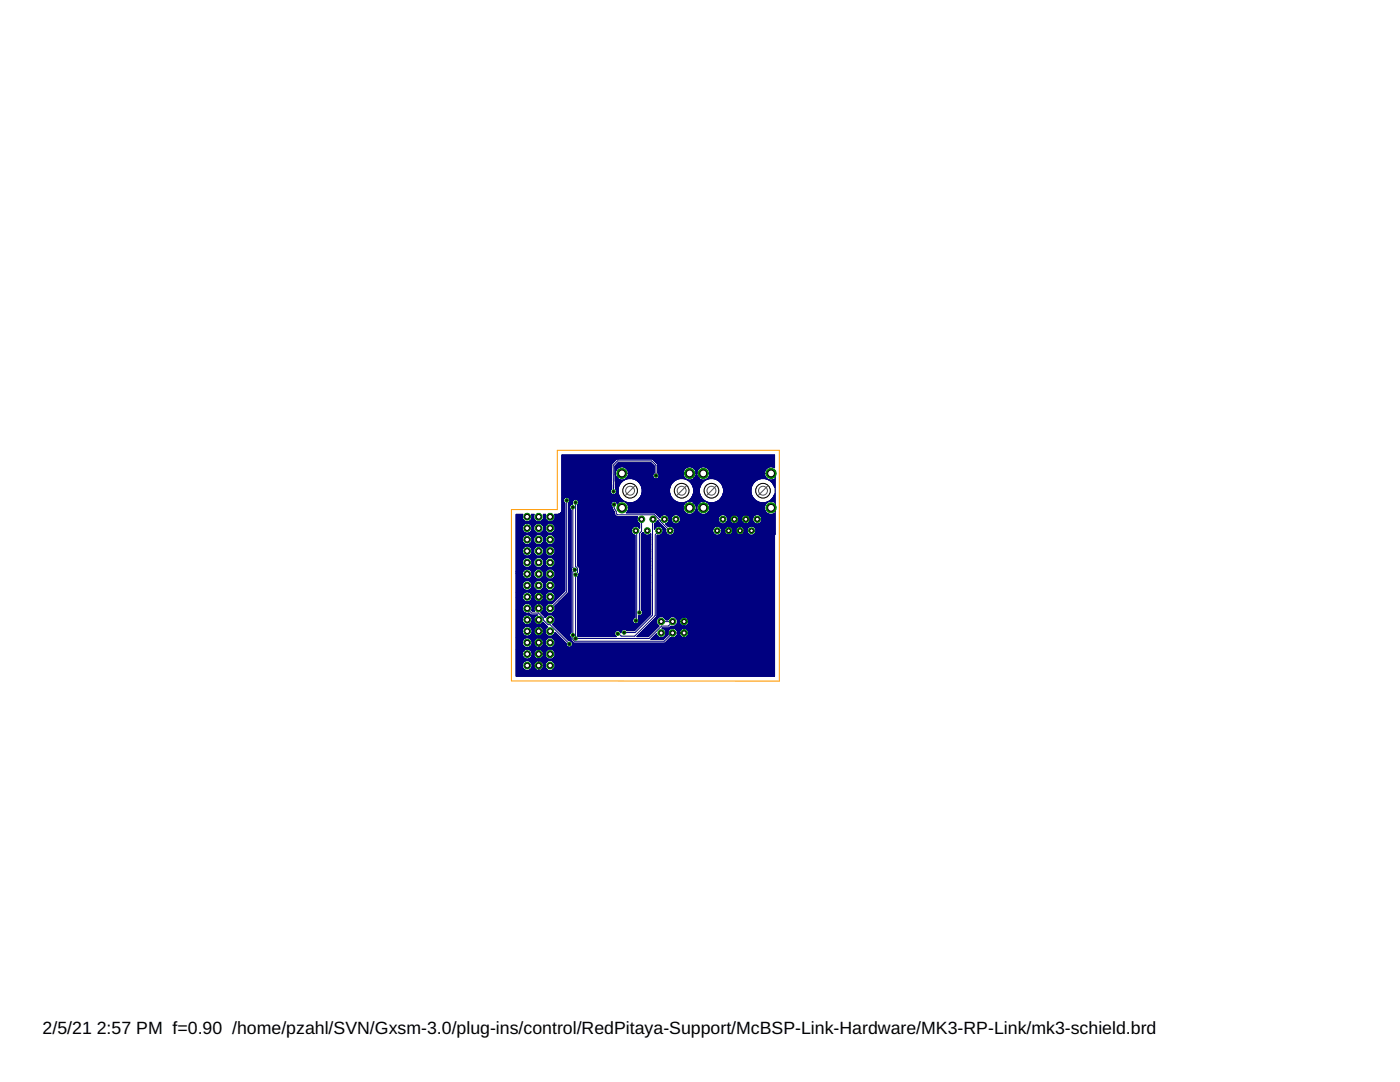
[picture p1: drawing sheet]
<svg xmlns="http://www.w3.org/2000/svg" width="279mm" height="216mm" viewBox="0 0 279 216" stroke-linecap="round" stroke-linejoin="round" font-family="sans-serif">
<defs><g id="words">
<g font-size="3.5">
<text x="8.5" y="206.4">2/5/21</text>
<text x="19.3" y="206.4">2:57 PM f=0.90 /home/pzahl/SVN/Gxsm-3.0/plug-ins/control/RedPitaya-Support/McBSP-Link-Hardware/MK3-RP-Link/mk3-schield.brd</text>
</g>
</g></defs>
<g fill="none" stroke="#000080" stroke-width=".2">
<path d="M112.2 93.2h9.8M112.2 95.8h9.8M112.2 95.5h9.8M112.2 91.6h42.4M112.2 98.7h11.3M112.2 92.4h10.1M112.2 99.2h11.5M112.2 100h.2M112.2 99.9h.2M112.2 99.8h.2M112.2 99.7h.2M112.2 99.7h.3"/>
<path d="M112.2 99.6h.3M112.2 99.5h.3M112.2 99.4h.4M112.2 99.3h.5M112.2 99.2h.7M112.2 99.1h11.5M112.2 99.1h11.4M112.2 99h11.4M112.2 98.9h11.3M112.2 98.8h11.3M112.2 98.7h10M112.2 98.6h10"/>
<path d="M112.2 98.6h9.9M112.2 98.5h9.8M112.2 98.4h9.7M112.2 98.3h9.7M112.2 98.3h9.6M112.2 98.2h9.6M112.2 98.1h9.6M112.2 98h9.6M112.2 97.9h9.6M112.2 97.8h9.7M112.2 97.7h9.7M112.2 97.6h9.8"/>
<path d="M112.2 97.5h9.9M112.2 97.4h9.9M112.2 97.3h9.9M112.2 97.2h9.9M112.2 97.1h9.9M112.2 97h9.9M112.2 96.9h9.9M112.2 96.8h9.8M112.2 96.7h9.8M112.2 96.6h9.8M112.2 96.5h9.8M112.2 96.4h9.8"/>
<path d="M112.2 96.3h9.8M112.2 96.2h9.8M112.2 96.1h9.8M112.2 96h9.8M112.2 95.9h9.8M112.2 95.7h9.8M112.2 95.6l9.8 .1M112.2 95.6h9.8M112.2 95.4h9.8M112.2 95.3h9.8M112.2 95.2h9.8M112.2 95.1h9.8"/>
<path d="M112.2 95h9.8M112.2 94.9h9.8M112.2 94.8h9.8M112.2 94.7h9.8M112.2 94.6h9.8M112.2 94.5h9.8M112.2 94.4h9.8M112.2 94.3h9.8M112.2 94.2h9.8M112.2 94.1h9.8M112.2 94h9.8M112.2 93.9h9.8"/>
<path d="M112.2 93.8h9.8M112.2 93.7h9.8M112.2 93.6h9.8M112.2 93.5h9.8M112.2 93.4h9.8M112.2 93.3h9.8M112.2 93.1h9.8M112.2 93h9.8M112.2 92.9h9.8M112.2 92.8h9.8M112.2 92.6h9.8M112.2 92.6h9.9"/>
<path d="M112.2 92.5h10M112.2 92.3h10.2M112.2 92.2h10.3M112.2 92.1h10.4M112.2 91.9h10.5M112.2 91.8h10.7M112.2 91.7h10.8M112.2 91.5h42.4M112.2 91.4h42.4M112.2 91.3h42.4M112.2 91.2h42.4M112.2 91.1h42.4"/>
<path d="M112.2 91h42.4M112.2 90.9h42.4M112.2 90.8h42.4M112.4 99.7v.3M112.4 100l.1 .2M112.5 99.6h-.3M112.5 99.5l-.1 .2M112.6 99.4h-.4M112.8 99.3h-.6M113 99.2l-.5 .3M113.1 99.8v18.3l-3.3 3.3M113.2 99.2l.4 .3"/>
<path d="M113.3 99.2h10.4M113.4 99.3h10.4M113.5 99.3h10.3M113.5 99.4h10.3M113.6 99.4h10.3M113.6 99.5l.1 .2M113.6 99.5h10.3M113.7 99.6h10.3M113.7 99.5h10.3M113.7 99.7h.9M113.7 99.6h1M113.7 100l-.2 .4"/>
<path d="M113.7 99.7v.3M113.7 100h.6M113.7 99.9h.6M113.7 99.8h.7M114.4 99.9h-.7M114.5 99.7l-.2 .2-.1 .5M114.5 99.7h-.8M114.7 99.6l-.2 .1M115 99.6l.2 .1M115.1 99.6h9M115.1 99.7h9M115.2 99.7l.2 .2"/>
<path d="M115.2 99.7h9M115.3 99.8h8.9M115.4 99.9h9M115.4 99.9l.1 .5M115.4 100h9.1M121.8 97.9v.3M121.8 98.2l.1 .2 .4 .3M121.8 97.9h-9.6M121.9 97.7h-9.7M122 92.7l-9.8 .1M122 92.7v.2M122 92.9l.1 4.6"/>
<path d="M122 92.7h-9.8M122 97.6h-9.8M122.1 97.5l-.3 .4M122.1 92.6l-.1 .1M122.2 92.5l-10 .1M122.3 92.4h-10.1M122.4 92.2l-10.2 .1M122.6 92.1h-10.4M122.7 98.7h.8M122.7 92h-10.5M122.7 93.2h7.8M122.7 93l.1 4.5"/>
<path d="M122.7 93.6h.4M122.7 93.5h.5M122.7 93.5h.6M122.7 93.3h.7M122.7 93.3h.8M122.7 93.2h1M122.7 93.1h7.8M122.7 93h7.8M122.8 98.6h.6M122.8 94.8h.1M122.8 94.7h.1M122.8 94.6h.1"/>
<path d="M122.8 94.5h.1M122.8 94.4h.1M122.8 94.3h.1M122.8 94.2h.1M122.8 94.1h.1M122.8 94h.1M122.8 93.9h.1M122.8 93.7h.2M122.8 93h7.7M122.8 95.8h1.8M122.8 95.5h.5M122.8 94.2v.5"/>
<path d="M122.8 94.7l.2 .5M122.8 96h1.4M122.8 95.9h1.6M122.8 95.8h1.7M122.8 95.7h.9M122.8 95.7h.8M122.8 95.6l.7 .1M122.8 95.6h.6M122.8 95.4h.4M122.8 95.3l.3 .1M122.8 95.3h.3M122.8 95.2h.2"/>
<path d="M122.8 95.1h.2M122.8 95h.1M122.8 94.9l.1 .1M122.8 94.9h.1M122.8 97.3h.6M122.8 97.2h.6M122.8 97.1h.7M122.8 97h.7M122.8 96.9h.7M122.8 96.8h.8M122.8 96.7h.8M122.8 96.7h.9"/>
<path d="M122.8 96.6h.9M122.8 96.5h.9M122.8 96.4h1M122.8 96.3h1.2M122.8 96.2h1.2M122.8 96.1h1.3M122.8 91.8l-10.6 .1M122.8 91.8h.1M122.8 91.8l-.7 .8M122.8 97.5l.2 .2M122.8 97.5h.6M122.8 97.4h.6"/>
<path d="M122.9 94.1h-.1M122.9 92.9h7.6M122.9 97.6h.4M122.9 92.9h7.5M122.9 98.5h.5M122.9 93.9l-.1 .1M122.9 92.8h7.5M123 97.6h.3M123 91.7h-10.8M123 98.4h.4M123 93.8h-.2M123 92.8h7.3"/>
<path d="M123 98.4l-.4 .3M123 97.7l.1 .2M123 93.7l-.2 .5M123 95.2l.4 .4M123 97.7h.3M123 92.7h7.3M123 98.3h.4M123 97.8h.3M123.1 91.6l-.3 .2M123.1 98.3h.3M123.1 97.8h.2M123.1 98.2h.2"/>
<path d="M123.1 97.9h.2M123.1 92.6h7.1M123.1 98.2l-.1 .2M123.1 97.9v.3M123.1 98.1h.2M123.1 98h.2M123.1 92.6h7M123.2 93.5l-.5 .1M123.2 92.5h6.9M123.3 92.5h6.7M123.4 94.5h.1M123.3 92.4h6.7"/>
<path d="M123.3 97.6v.6M123.3 98.2l.2 .6M123.3 93.4h-.6M123.4 91.6h.1M123.4 92.4h6.5l.6 .6M123.4 95.6l.4 .2M123.4 92.4l-.7 .6M123.4 97.5h-.6M123.5 97l-.2 .6M123.5 98.8l.8 1 .5 .4M123.5 96.9h-.7M123.6 96.8h-.8"/>
<path d="M123.7 93.2l-1 .1M123.7 96.6h-.9M123.8 96.5h-1M123.8 96.4l-.3 .6M123.8 93.2l-.4 .1-.4 .4M123.9 96.3l-1.1 .1M124.1 96.2h-1.3M124.2 96l-1.4 .1M124.4 93.2l.5 .1 .3 .4M124.4 95.9h-1.6M124.5 93.2h6M124.5 95.7h.2"/>
<path d="M124.6 93.2h5.9M124.6 95.7h.2M124.8 93.3h5.7M124.9 95.6l-.5 .2M124.9 95.6h.2M124.9 93.4h5.6M124.9 95.5h.3M124.9 95.5h5.8M124.9 95.6l-.2 .1M125 93.5h5.5M125 95.4h5.5M125.1 95.4h5.4"/>
<path d="M125.1 93.6h5.4M125.2 95.3h5.2M125.2 93.6h5.3M125.2 95.2h5.1M125.2 93.7h5.3M125.2 93.7l.2 .5M125.2 95.2l-.3 .4M125.3 95.1h5M125.3 93.8h5.2M125.3 93.9h5.2M125.3 95h5M125.3 94.9h5"/>
<path d="M125.3 94h5.2M125.4 94.9h4.9M125.4 94h5.1M125.4 94.8h4.9M125.4 94.1h5.1M125.4 95.5l-1.1 .5-.5 .4M125.4 94.2v.5M125.4 94.7l-.2 .5M125.4 94.7h4.9M125.4 94.6h4.9M125.4 94.6h5M125.4 94.4h5.1"/>
<path d="M125.4 94.3h5.1M125.4 94.2h5.1M126.1 95.5l1.1 .5M126.3 95.5h9.2M126.4 95.6h9M126.5 95.6h8.7M126.7 95.7h8.3M126.8 95.7h8.2M126.9 95.8h8M127 100h7.8M127 95.8h7.8M127.1 99.9h7.6"/>
<path d="M127.1 95.9h7.6M127.1 99.9h7.5M127.2 96l.5 .4M127.2 96h7.3M127.3 99.8h7.2M127.3 96h7.2M127.3 99.7h7.2M127.4 96.1h7M127.4 99.7h7M127.4 99.6h6.9M127.4 96.2h6.9M127.5 99.6h6.8"/>
<path d="M127.5 96.2h6.8M127.5 99.5h6.7M127.5 96.3h6.7M127.6 99.5h6.6M127.6 96.3h6.6M127.6 99.4h6.6M127.6 96.4h6.5M127.7 99.4a2.39 2.39 0 0 1-2.9 .8M127.7 96.4l.3 .6M127.7 99.4h6.4M127.7 96.4h6.4M127.7 99.3h6.4"/>
<path d="M127.7 96.5h6.4M127.7 99.3h6.3M127.7 96.5h6.3M127.8 99.2h6.2M127.8 96.6h6.2M127.8 99.1h6.1M127.8 96.7h6.1M127.9 99h6M127.9 96.8h6M127.9 98.9h5.9M127.9 96.9h5.9M128 98.9h5.8"/>
<path d="M128 96.9h5.8M128 97l.2 1.2M128 98.8l-.3 .6M128 98.8h5.8M128 97h5.8M128 98.7h5.8M128 97.1h5.8M128 98.7h5.7M128 98.6h5.7M128 97.2h5.7M128.1 98.6h5.6M128.1 97.2h5.6"/>
<path d="M128.1 98.5h5.6M128.1 97.3h5.6M128.1 98.4h5.6M128.1 97.4h5.6M128.1 98.3h5.5M128.1 97.5h5.5M128.1 97.6h5.5M128.2 98.2l-.2 .6M128.2 98.2h5.4M128.2 98.1h5.4M128.2 98h5.4M128.2 97.9h5.4"/>
<path d="M128.2 97.8h5.4M128.2 97.7h5.4M128.2 97.6h5.4M130.2 91.6l1.1 1v1.8M130.3 94.8v.2M130.3 95l.1 .3M130.3 91.7h24.3M130.3 94.6l-4.9 .1M130.4 94.6l-.1 .2M130.4 95.3l.1 .2M130.4 91.8h24.2M130.4 94.5h-5"/>
<path d="M130.5 91.8h24.1M130.5 93v1.4M130.5 94.4l-.1 .2M130.5 95.5l.3 .1M130.5 94.4h-5.1M130.5 91.9h24.1M130.6 91.9h24M130.6 92h24M130.7 92.1h23.9M130.8 92.2h23.8M130.9 92.2h23.7M130.9 94.9v-2.1l-.8-.8h-6.9l-.8 .9v5.2"/>
<path d="M130.9 92.3h23.7M131 92.4h23.6M131.1 92.5h23.5M131.1 95.5h5.7M131.2 92.5h23.4M131.2 92.6h23.4M131.3 92.6h23.3M131.3 93.2h23.3M131.3 94.4l.2 .2M131.3 95.4h5.4M131.3 94.4h5M131.3 94.3h5"/>
<path d="M131.3 94.2h5M131.3 94.1h5M131.3 94h5.1M131.3 93.9h5.1M131.3 93.9h5.2M131.3 93.8h5.2M131.3 93.7h5.2M131.3 93.6h5.3M131.3 93.5h5.5M131.3 93.3h5.6M131.3 93.3h5.7M131.3 93.2h6"/>
<path d="M131.3 93.1h23.3M131.3 93h23.3M131.3 92.9h23.3M131.3 92.8h23.3M131.3 92.7h23.3M131.4 94.4h4.9M131.4 95.4h5.3M131.4 94.5h4.9M131.4 95.3h5.2M131.5 95.3l-.5 .3M131.5 94.6l.1 .2M131.5 95.2h5"/>
<path d="M131.5 94.6h4.8M131.5 95.1h5M131.5 94.7h4.8M131.6 95l-.1 .3M131.6 94.8v.2M131.6 95h4.8M131.6 94.9l4.8 .1M131.6 94.9h4.8M131.6 94.8h4.8M131.6 94.7h4.7M133.6 97.6v.6M133.6 98.2l.2 .6"/>
<path d="M133.8 97l-.2 .6M133.8 98.8l.3 .6M133.8 97h-5.8M134.1 99.4a2.48 2.48 0 0 0 3.4 .4M134.1 96.4l-.3 .6M135.7 95.5l-.6 .2-1 .7M136.3 94.2v.5M136.3 94.7l.6 .9M136.4 95.5l1.1 .5M136.4 94.1h-5.1M136.4 93.9l-5.1 .1M136.5 93.7l-.2 .5"/>
<path d="M136.5 95.5h.3M136.6 93.6l-5.3 .1M136.7 95.6h.2M136.7 93.5l-5.4 .1M136.8 95.6l.3 .1M136.9 93.4h-5.6M136.9 93.3l-.4 .4M136.9 95.6l.5 .2M137 95.7h.1M137.1 95.7h.1M137.2 95.8h3.7M137.2 93.2l-5.9 .1"/>
<path d="M137.3 100h3.4M137.3 95.8h3.4M137.4 99.9h3.3M137.4 95.9h3.3M137.4 93.2l-.5 .1M137.4 99.9h3.2M137.4 95.9h3.2M137.5 96l.5 .4M137.5 99.8h3M137.5 96h3M137.6 99.8h2.8M137.6 96h2.9"/>
<path d="M137.6 99.7h2.8M137.6 96.1h2.8M137.7 99.7h2.6M137.7 96.1h2.6M137.7 99.6h2.6M137.7 96.2h2.6M137.8 99.6h2.5M137.8 96.2h2.4M137.8 99.5h2.4M137.8 96.3h2.4M137.9 99.5h2.3M137.9 96.3h2.3"/>
<path d="M137.9 93.2l.5 .1 .3 .4M137.9 99.4h2.2M137.9 96.4h2.2M138 96.4l.3 .6M138 99.4l-.5 .4M138 99.4h2.1M138 96.4h2.1M138 99.3h2M138 96.5h2M138 93.2h2M138 95.7h2M138 99.2h2"/>
<path d="M138 96.6h2M138.1 99.2h1.9M138.1 96.6h1.9M138.1 93.2h1.8M138.1 99.1h1.8M138.1 96.7h1.8M138.1 95.7h1.8M138.2 99h1.7M138.2 96.8h1.7M138.2 99h1.6M138.2 96.8h1.6M138.2 98.9h1.6"/>
<path d="M138.2 96.9h1.6M138.2 95.7h1.6M138.3 96.9h1.5M138.3 97l.1 .6M138.3 98.8l-.3 .6M138.3 98.8h1.4M138.3 97h1.4M138.3 93.3h1.4M138.3 98.7h1.4M138.3 97.1h1.4M138.3 98.6h1.4M138.3 97.2h1.4"/>
<path d="M138.4 98.5h1.3M138.4 98.5h1.2M138.4 97.3h1.3M138.4 93.3h1.2M138.4 95.6l-.5 .2M138.4 98.4h1.2M138.4 97.4h1.2M138.4 95.6h1.2M138.4 98.3h1.2M138.4 93.4h1.2M138.4 95.5h1.2M138.4 97.6v.6"/>
<path d="M138.4 98.2l-.1 .6M138.4 98.2h1.2M138.4 98.1h1.2M138.4 98h1.2M138.4 97.9h1.2M138.4 97.8h1.2M138.4 97.7h1.2M138.4 97.6h1.2M138.4 97.5h1.2M138.5 95.5h1M138.5 93.5h1M138.5 95.4h1"/>
<path d="M138.6 93.5h.8M138.6 95.4h.8M138.6 93.6h.8M138.7 93.6h.6M138.7 95.3h.6M138.7 95.2h.6M138.7 93.7l.3 .5M138.7 95.2h.5M138.7 93.7h.6M138.8 93.7h.4M138.8 95.1h.4M138.8 93.9h.4"/>
<path d="M138.8 95h.4M138.8 93.9h.3M138.9 95h.2M138.9 94h.2M138.9 94.9h.2M138.9 94.1h.2M138.9 94.8h.2M138.9 94.2h.1M139 94.2v.5M139 94.7l-.6 .9M139 94.7h.1M139 94.6h.1"/>
<path d="M139 94.5h.1M139 94.4h.1M139 94.3h.1M139 94.2h.1M139 94.7l.2 .5M139.2 93.8h-.4M139.2 93.7l-.2 .5M139.2 95.2l.4 .4M139.5 94.4h-2.8M139.6 97.6v.6M139.6 98.2l.1 .6M139.6 95.6l.5 .2"/>
<path d="M139.6 97.5h-1.2M139.7 97.3h-1.3M139.7 97l-.1 .6M139.7 98.8l.4 .6M140.1 96.4l-.4 .6M140.1 99.4l.4 .4M140.1 93.2l-.5 .1-.4 .4M140.5 99.8a2.5 2.5 0 0 0 3 0M140.5 96l-.4 .4M140.6 93.2l.5 .1M140.7 93.2h12.8M140.8 95.7h.1"/>
<path d="M140.8 93.2h12.6M140.8 95.7h.2M141 93.3h12.2M141.1 93.3h12M141.1 93.3l.4 .4M141.1 95.6l-.5 .2M141.1 95.6h.2M141.1 95.5h.4M141.1 93.4h12M141.2 95.5h11.9M141.2 95.6l-.3 .1M141.2 93.5h11.8"/>
<path d="M141.2 95.4h11.8M141.3 95.4h11.6M141.3 93.5h11.7M141.4 93.6h11.5M141.4 95.3h11.4M141.4 93.6h11.4M141.4 95.2h11.4M141.5 93.7h11.3M141.5 93.7l.2 .5M141.5 95.2l-.4 .4M141.5 95.2h11.3M141.5 93.7h11.2"/>
<path d="M141.5 95.1h11.2M141.5 93.8h11.2M141.5 95h11.2M141.5 93.9h11.2M141.6 95h11.1M141.6 93.9h11.1M141.6 94h11M141.6 94.9h11M141.6 94.8h11M141.6 94.1h11M141.7 95.5l-1.2 .5M141.7 94.2v.5"/>
<path d="M141.7 94.7l-.2 .5M141.7 94.7h10.8M141.7 94.6h10.8M141.7 94.5h10.8M141.7 94.4h10.8M141.7 94.3h10.8M141.7 94.2h10.8M141.7 94.2h10.9M142.3 95.5l1.2 .5M142.5 95.5h9.2M142.6 95.6h9M142.8 95.6h8.7"/>
<path d="M143 95.7h8.3M143 95.7h8.2M143.1 95.8h8.1M143.2 100h7.8M143.2 95.8h7.8M143.3 99.9h7.6M143.3 95.9h7.7M143.4 99.9h7.5M143.4 95.9h7.5M143.5 96l.4 .4M143.5 99.8h7.3M143.5 96h7.3"/>
<path d="M143.5 99.8h7.2M143.5 96h7.2M143.6 99.7h7.1M143.6 96.1h7.1M143.6 96.1h7M143.6 99.7h7M143.7 99.6h6.9M143.7 96.2h6.9M143.7 96.2h6.8M143.8 96.3h6.7M143.8 99.5h6.7M143.8 99.5h6.6"/>
<path d="M143.8 99.4h6.6M143.9 96.4h6.5M143.9 96.4l.3 .6M143.9 99.4l-.4 .4M143.9 99.4h6.4M143.9 96.4h6.4M143.9 99.3h6.4M143.9 96.5h6.4M144 99.3h6.3M144 96.5h6.3M144 99.2h6.2M144 96.6h6.2"/>
<path d="M144.1 99.1h6.1M144.1 96.7h6.1M144.1 99h6M144.1 96.8h6M144.2 98.9h5.9M144.2 96.9h5.9M144.2 96.9h5.8M144.2 97l.2 .6M144.2 98.8l-.3 .6M144.2 98.8h5.8M144.2 97h5.8M144.3 98.7h5.7"/>
<path d="M144.3 98.8h5.7M144.3 97h5.7M144.3 97.1h5.7M144.3 98.6h5.7M144.3 97.2h5.6M144.3 97.2h5.7M144.3 98.5h5.6M144.3 97.3h5.6M144.3 98.4h5.6M144.3 97.4h5.6M144.4 98.4h5.5M144.4 98.3h5.5"/>
<path d="M144.4 97.5h5.5M144.4 97.4h5.5M144.4 97.6v.6M144.4 98.2l-.2 .6M144.4 98.2h5.5M144.4 98.1h5.5M144.4 98h5.5M144.4 97.9h5.5M144.4 97.8h5.5M144.4 97.7h5.5M144.4 97.6h5.5M149.9 97.6v.6"/>
<path d="M149.9 98.2l.1 .6M150 97l-.1 .6M150 98.8l.3 .6M150.3 96.4l-.3 .6M150.3 99.4l.5 .4M150.8 96l-.5 .4M150.8 99.8a2.5 2.5 0 0 0 3 0M152 95.5l-1.2 .5M152.5 94.2v.5M152.5 94.7l.3 .5M152.6 95.5l1.2 .5M152.8 95.2l.3 .4"/>
<path d="M152.8 95.5h.3M152.9 95.6h.2M153.1 95.6l.2 .1M153.1 93.3l-.6 .9M153.1 95.6l.5 .2M153.3 95.7h.1M153.3 95.7h.2M153.4 95.8h1.2M153.5 100h1.1M153.5 95.8h1.1M153.6 99.9h1M153.6 95.9h1"/>
<path d="M153.6 93.2l-.5 .1M153.8 96l.4 .4M153.8 96h.8M153.8 99.8h.8M153.8 99.7h.8M153.9 96.1h.7M153.9 99.7h.7M153.9 99.6h.7M153.9 96.2h.7M154 99.6h.6M154 96.2h.6M154.1 99.5h.5"/>
<path d="M154.1 96.3h.5M154.1 93.2l.5 .1v-2.5h-42.4v11.1M154.1 95.8l.5-.2v1.6M154.1 99.4h.5M154.2 96.4h.4M154.2 96.4l.3 .6M154.2 99.4l-.4 .4M154.2 99.4h.4M154.2 99.3h.4M154.2 96.5h.4M154.2 93.2h.4M154.3 96.5h.3"/>
<path d="M154.3 99.2h.3M154.3 96.6h.3M154.3 95.7h.3M154.3 93.2h.3M154.3 99.1h.3M154.3 96.7h.3M154.4 99.1h.2M154.4 96.7h.2M154.4 95.7h.2M154.4 99h.2M154.4 96.8h.2M154.5 98.9h.1"/>
<path d="M154.5 96.9h.1M154.5 95.7h.1M154.5 97l.1 .2M154.5 98.8l-.3 .6M154.5 98.8h.1M154.5 97h.1M154.5 93.3h.1M154.5 98.7h.1M154.5 97.1h.1M154.6 98.7h.1M154.6 98.6h.1M154.6 97.2h.1"/>
<path d="M154.6 97.1h.1M154.6 98.6v1.6M154.6 98.6l-.1 .2M103 114v.1M103 104.1h9.7M103 104.4h9.7M103 106.4h9.7M103 106.7h9.7M103 108.6l9.7 .1M103 111h9.7M103 111.3h9.7M103 113.2h9.7"/>
<path d="M103 115.5l9.7 .1M103 117.8h9.7M103 104.4h2M103 118.1h9.5M103 105h1.3M103 106.8h1.7M103 104.6h1.6M103 103.6h1.3M103 102.7h1.3M103 103.7h1.4M103 105.9h1.3M103 105.1h1.3"/>
<path d="M103 105.9h1.4M103 106.8h1.8M103 119.1h1.2M103 119h1.2M103 118.2h1.9M103 103.1h1.2M103 120h1.8M103 120h1.7M103 119.9h1.6M103 119.8l1.6 .1M103 119.8h1.5M103 119.7l1.5 .1"/>
<path d="M103 119.7h1.4M103 119.6h1.4M103 119.5h1.3M103 119.4l1.3 .1M103 119.4h1.3M103 119.4h1.2M103 119.3h1.2M103 119.2h1.2M103 118.9h1.2M103 118.8h1.3M103 118.7h1.3M103 118.6h1.4"/>
<path d="M103 118.5h1.4M103 118.4h1.5M103 118.3h1.6M103 118h9.6M103 118h9.7M103 117.9h9.7M103 117.7l1.9 .1M103 117.7h1.8M103 117.6l1.7 .1M103 117.6h1.6M103 117.6h1.5M103 117.5h1.5"/>
<path d="M103 117.5h1.4M103 117.4h1.4M103 117.3h1.4M103 117.3h1.3M103 117.2h1.3M103 117.1h1.2M103 117l1.2 .1M103 117h1.2M103 116.9h1.2M103 116.8h1.2M103 116.7h1.2M103 116.6h1.2"/>
<path d="M103 116.5h1.3M103 116.4h1.3M103 116.3h1.4M103 116.2h1.4M103 116.2h1.5M103 116h1.6M103 115.9h1.8M103 115.9h1.9M103 115.8h9.7M103 115.7h9.7M103 115.6h9.7M103 115.5h1.9"/>
<path d="M103 115.5h1.8M103 115.4h1.8M103 115.3h1.6M103 115.2l1.5 .1M103 115.2h1.5M103 115.2h1.4M103 115.1h1.4M103 115h1.3M103 114.9h1.3M103 114.8h1.3M103 114.8h1.2M103 114.7h1.2"/>
<path d="M103 114.6h1.2M103 114.5h1.2M103 114.4h1.2M103 114.3h1.2M103 114.2h1.2M103 114.2h1.3M103 114.1h1.3M103 114h1.4M103 113.9h1.4M103 113.8h1.5M103 113.8h1.6M103 113.6h1.7"/>
<path d="M103 113.6h1.8M103 113.5h9.7M103 113.4h9.7M103 113.3h9.7M103 113.2h1.9M103 113.1l1.9 .1M103 113.1h1.7M103 113.1h1.6M103 113h1.6M103 112.9h1.5M103 112.8l1.4 .1M103 112.8h1.4"/>
<path d="M103 112.7l1.4 .1M103 112.7h1.3M103 112.6h1.3M103 112.5h1.3M103 112.5h1.2M103 112.4h1.2M103 112.3h1.2M103 112.2h1.2M103 112.1h1.2M103 112h1.2M103 111.8h1.3M103 111.7h1.4"/>
<path d="M103 111.5h1.5M103 111.4h1.6M103 111.3h1.9M103 111.2h9.7M103 111.1h9.7M103 110.9h1.9M103 110.8h1.8M103 110.8h1.7M103 110.7l1.6 .1M103 110.7h1.5M103 110.6l1.5 .1M103 110.6h1.4"/>
<path d="M103 110.5h1.4M103 110.4h1.3M103 110.3l1.3 .1M103 110.3h1.3M103 110.2h1.2M103 110.1h1.2M103 110h1.2M103 109.9h1.2M103 109.8h1.2M103 109.7h1.2M103 109.6h1.3M103 109.5h1.3"/>
<path d="M103 109.4h1.4M103 109.3h1.5M103 109.2h1.6M103 109.1h1.8M103 109h1.9M103 108.9h9.7M103 108.8h9.7M103 108.7h9.7M103 108.6h1.9M103 108.5l1.8 .1M103 108.5h1.6M103 108.4h1.6"/>
<path d="M103 108.4h1.5M103 108.3h1.4M103 108.2l1.4 .1M103 108.2h1.4M103 108.2h1.3M103 108.1h1.3M103 108h1.3M103 107.9l1.3 .1M103 107.9h1.2M103 107.8h1.2M103 107.7h1.2M103 107.6h1.2"/>
<path d="M103 107.5h1.2M103 107.4h1.3M103 107.3h1.3M103 107.2h1.3M103 107.1h1.4M103 107h1.5M103 106.9h1.6M103 106.6h9.7M103 106.5h9.7M103 106.3h1.9M103 106.3h1.7M103 106.2h1.6"/>
<path d="M103 106.1h1.5M103 106h1.4M103 105.8h1.3M103 105.7l1.3 .1M103 105.7h1.3M103 105.7h1.2M103 105.6h1.2M103 105.5h1.2M103 105.4h1.2M103 105.3h1.2M103 105.2h1.2M103 105.1h1.2"/>
<path d="M103 104.9h1.3M103 104.9h1.4M103 104.8h1.4M103 104.7h1.5M103 104.5h1.7M103 104.3h9.7M103 104.2h9.7M103 104h1.8M103 104h1.7M103 103.9h1.6M103 103.8h1.5M103 103.5h1.3"/>
<path d="M103 103.4h1.3M103 103.4h1.2M103 103.3h1.2M103 103.2h1.2M103 103h1.2M103 102.9h1.2M103 102.8h1.3M104.2 114.4h-1.2l1.2 .1M104.2 102.9l.1-.3h-1.3v32.3M104.2 102.9v.4M104.2 105.2v.4M104.2 107.5v.4"/>
<path d="M104.2 109.8v.4M104.2 112.1v.3M104.2 114.3v.4M104.2 116.6v.4M104.2 118.9v.4M104.2 103.3l.2 .4M104.2 105.6l.2 .4M104.2 107.9l.4 .6M104.2 110.2l.2 .3M104.2 112.4l.2 .4M104.2 114.7l.2 .4M104.2 117l.2 .4"/>
<path d="M104.2 119.3l.2 .4M104.2 107.4h-1.2M104.3 116.5h-1.3M104.3 109.6l-1.3 .1M104.3 102.8h-1.3M104.3 118.7l-1.3 .1M104.3 111.9h-1.3M104.3 107.3h-1.3M104.3 102.7h-1.3M104.3 116.3l-1.3 .1M104.3 109.5h-1.3M104.4 118.6h-1.4"/>
<path d="M104.4 111.7l-1.4 .1M104.4 107.1l-1.4 .1M104.4 103.7l.2 .2M104.4 104.8l-.2 .4M104.4 106l.2 .2M104.4 107.1l-.2 .4M104.4 110.5l.6 .5M104.4 111.7l-.2 .4M104.4 112.8l.6 .4M104.4 114l-.2 .3M104.4 115.1l.6 .4M104.4 116.2l-.2 .4"/>
<path d="M104.4 117.4l.6 .4M104.4 118.5l-.2 .4M104.4 119.7l.6 .4M104.4 116.2l-1.4 .1M104.4 109.3l-1.4 .1M104.4 104.8h-1.4M104.5 111.6h-1.5M104.5 118.4l-1.5 .1M104.5 107h-1.5M104.5 113.8l-1.5 .1M104.5 109.2l-1.5 .1M104.5 116.1h-1.5"/>
<path d="M104.6 118.3l-1.6 .1M104.6 104.6h-1.6M104.6 111.4l-1.6 .1M104.6 106.8l-1.6 .1M104.6 103.9l.4 .2M104.6 106.2l.4 .2M104.6 108.5l.4 .2M104.6 111.4l-.2 .3M104.6 113.7l-.2 .3M104.6 118.3l-.2 .2M104.6 113.7h-1.6M104.7 109.1h-1.7"/>
<path d="M104.7 115.9l-1.7 .1M104.8 111.3l-1.8 .1M104.8 118.2h-1.8M104.9 104.5h-1.9M105 106.7h-2M105 104.4l-.6 .4M105 106.7l-.6 .4M105 109l-.6 .4-.2 .4M105 111.3l-.4 .1M105 113.5l-.4 .2M105 115.8l-.6 .4M105 118.1l-.4 .2"/>
<path d="M105.4 104.4l.6 .4M105.4 106.7l.6 .4M105.4 109l.6 .4M105.4 111.3l.4 .1M105.4 113.5l.4 .2M105.4 115.8l.6 .4M105.4 118.1l.4 .2M105.5 104.4h7.2M105.5 106.7h1.6M105.5 115.5h1.6M105.5 113.2h1.6M105.5 110.9h1.6"/>
<path d="M105.5 118.2h3.8M105.5 117.8h1.5M105.5 115.9h1.6M105.5 111.3h1.5M105.5 109h1.5M105.5 104.5h1.5M105.5 108.6h1.5M105.5 106.3h1.5M105.6 113.2h1.4M105.6 115.9h1.4M105.6 115.5h1.4M105.6 118.2h1.5"/>
<path d="M105.6 113.6h1.4M105.6 111.3h1.4M105.6 106.8h1.4M105.6 109.1h1.4M105.6 104h1.4M105.6 110.8h1.4M105.6 108.6h1.4M105.7 117.7h1.3M105.7 115.4h1.3M105.7 115.9h1.3M105.7 113.6h1.3M105.7 106.8h1.3"/>
<path d="M105.7 109.1h1.3M105.7 104h1.3M105.7 110.8h1.3M105.7 106.3h1.3M105.7 104.5h1.3M105.7 117.7h1.2M105.7 113.1h1.3M105.8 103.9l-.4 .2M105.8 106.2l-.4 .2M105.8 108.5l-.4 .2M105.8 111.4l.2 .3M105.8 113.1l-.4 .1"/>
<path d="M105.8 113.7l.2 .3M105.8 117.7l-.4 .1M105.8 118.3l.3 .2M105.8 120l-.4 .1M105.8 120h1.2M105.8 118.3h1.2M105.8 113.7h1.1M105.8 111.4h1.1M105.8 104.6h1.1M105.8 115.3h1.1M105.8 113.1h1.1M105.8 110.8h1.1"/>
<path d="M105.8 108.5h1.1M105.8 106.8h1.1M105.8 106.2h1.1M105.8 103.9h1.1M105.8 119.9h1.2M105.8 116h1.1M105.8 109.2h1.1M105.8 117.6h1.1M105.8 113h1.1M105.9 119.9h1M105.9 118.3h1M105.9 113.8h1"/>
<path d="M105.9 109.2h1M105.9 108.4h.9M105.9 106.9h.9M105.9 103.9h.9M105.9 117.6h.9M105.9 116.1h.9M105.9 115.3h.9M105.9 113.8h.9M105.9 110.7h.9M105.9 112.9h.9M105.9 111.5h.9M105.9 109.2h.9"/>
<path d="M105.9 107h.9M105.9 106.1h.9M105.9 104.7h.9M105.9 103.8h.9M105.9 119.8h.9M105.9 118.4h.9M105.9 117.5h.9M105.9 115.2h.9M106 119.8h.8M106 118.4h.8M106 116.2h.8M106 111.6h.8"/>
<path d="M106 109.3h.7M106 106h.7M106 104.8h.7M106 117.5h.7M106 116.2h.7M106 115.2h.7M106 112.9h.7M106 110.6h.7M106 108.3h.7M106 113.9h.7M106 107.1h.7M106 103.7h.7"/>
<path d="M106 119.7h.7M106 118.5h.7M106 117.4h.7M106 115.1h.7M106 111.7h.7M106 103.7l-.2 .2M106 104.8l.2 .4M106 106l-.2 .2M106 107.1l.2 .4M106 108.2l-.2 .3M106 109.4l.2 .4M106 110.5l-.6 .5"/>
<path d="M106 111.7l.2 .4M106 112.8l-.2 .3M106 114l.2 .3M106 115.1l-.6 .4M106 116.2l.2 .4M106 117.4l-.2 .3M106 117.4h.6M106 112.8h.7M106 110.5h.7M106.1 118.5l.1 .4-.1 .8M106.1 119.7l-.3 .3M106.1 105.9h.5"/>
<path d="M106.1 119.7h.6M106.1 119.6h.6M106.1 118.6h.6M106.1 116.3h.5M106.1 115.1h.5M106.1 112.8h.5M106.1 111.7h.5M106.1 109.5h.5M106.1 109.4h.5M106.1 108.2h.5M106.1 107.1h.5M106.1 104.9h.5"/>
<path d="M106.1 102.7h.5M106.1 103.6h.5M106.1 117.3h.5M106.1 115h.5M106.1 114.1h.5M106.1 112.7h.4M106.1 110.4h.5M106.1 108.1h.5M106.1 107.2h.5M106.1 119.5h.5M106.1 118.7h.5M106.1 117.3h.4"/>
<path d="M106.1 117.2h.4M106.1 116.4h.4M106.1 114.9l.4 .1M106.1 114.1h.4M106.1 111.8h.4M106.1 110.4h.4M106.1 107.3h.4M106.1 105.8h.4M106.1 105h.4M106.1 103.5h.4M106.1 102.7h.4M106.1 105.1h.4"/>
<path d="M106.1 116.5h.4M106.1 114.9h.4M106.1 112.6h.4M106.1 111.9h.4M106.1 109.6h.4M106.1 108.1h.4M106.1 105.7h.4M106.2 117.2h.3M106.2 117.1h.3M106.2 116.5h.3M106.2 114.8h.3M106.2 114.2h.3"/>
<path d="M106.2 112.5h.3M106.2 110.3h.3M106.2 109.6h.3M106.2 108h.3M106.2 107.4h.3M106.2 105.7h.3M106.2 103.4h.3M106.2 102.8h.3M106.2 119.4h.4M106.2 118.8h.4M106.2 116.6h.3M106.2 112h.3"/>
<path d="M106.2 110.2h.3M106.2 109.7h.3M106.2 105.1h.3M106.2 102.9l-.1-.3h.5l-.1 .9M106.2 103.3l-.2 .4M106.2 102.9v.4M106.2 105.2v.4M106.2 107.5v.4M106.2 109.8v.4M106.2 112.1v.3M106.2 114.3v.4M106.2 116.6v.4"/>
<path d="M106.2 105.6l-.2 .4M106.2 107.9l-.2 .3M106.2 110.2l-.2 .3M106.2 112.4l-.2 .4M106.2 114.7l-.2 .4M106.2 117l-.2 .4M106.2 103.1h.3M106.2 119.3h.4M106.2 118.9h.4M106.2 117h.3M106.2 116.9h.3M106.2 116.8h.3"/>
<path d="M106.2 116.7h.3M106.2 114.7h.3M106.2 114.6h.3M106.2 114.5h.3M106.2 114.4h.3M106.2 114.3h.3M106.2 112.4h.3M106.2 112.3h.3M106.2 112.2h.3M106.2 112.1h.3M106.2 110.1h.3M106.2 110h.3"/>
<path d="M106.2 109.9h.3M106.2 109.8h.3M106.2 107.9h.3M106.2 107.8h.3M106.2 107.7h.3M106.2 107.6h.3M106.2 107.5h.3M106.2 105.6h.3M106.2 105.5h.3M106.2 105.4h.3M106.2 105.3h.3M106.2 105.2h.3"/>
<path d="M106.2 103.3h.3M106.2 103.2h.3M106.2 103h.3M106.2 102.9h.3M106.2 119.1h2.6M106.2 119h2.6M106.2 119.2h.4M106.2 119.1h1.3M106.2 119h.4M106.5 105.8l.6 .6M106.5 105v.8M106.5 107.3v.8l.6 .6"/>
<path d="M106.5 109.6v.8M106.5 111.8v.9M106.5 114.1v.9M106.5 116.4v.8M106.5 103.5l.6 .6M106.5 110.4l.6 .6M106.5 112.7l.6 .5M106.5 115l.6 .5M106.5 117.2l.6 .6M106.6 118.7v.4M106.6 119.1v.4M106.6 119.5l.5 .6"/>
<path d="M106.6 104.9h-.5M106.7 114h-.6M107.1 104.4l-.6 .6M107.1 106.7l-.6 .6M107.1 109l-.6 .6M107.1 111.3l-.6 .5M107.1 113.5l-.6 .6M107.1 115.8l-.6 .6M107.1 118.2l-.5 .5M107.5 118.2v1.9M107.5 120h.1M107.5 119.9h.1"/>
<path d="M107.5 119.8h.1M107.5 119.7h.1M107.5 119.6h.1M107.5 119.5h.1M107.5 119.4h.1M107.5 119.3h.1M107.5 119.2h.1M107.5 119h.1M107.5 118.9h.1M107.5 118.8h.1M107.5 118.7h.1M107.5 118.6h.1"/>
<path d="M107.5 118.5h.1M107.5 118.4h.1M107.5 118.3h.1M107.5 118.2h.1M107.5 119.1h1.3M107.9 118.2l.5 .5M107.9 104.4l.6 .6v.8M107.9 106.7l.6 .6v.8l-.6 .6M107.9 111.3l.6 .5M107.9 113.5l.6 .6M107.9 115.8l.6 .6M107.9 109l.6 .6"/>
<path d="M107.9 118.2h1.4M107.9 106.7h1.5M107.9 117.8h1.4M107.9 115.9h1.4M107.9 115.5h1.4M107.9 113.2h1.4M107.9 111.3h1.4M107.9 110.9h1.4M107.9 109h1.4M108 104.5h1.3M108 108.6h1.3M108 106.3h1.3"/>
<path d="M108 106.8h1.3M108 120h1.2M108 118.3h1.2M108 115.9h1.3M108 115.5h1.3M108 113.6h1.3M108 113.2h1.3M108 111.3h1.3M108 109.1h1.3M108 110.8h1.3M108 104h1.3M108 119.9h1.2"/>
<path d="M108 117.7h1.3M108 115.4h1.3M108 104.5h1.2M108 104h1.2M108.1 119.9h1.1M108.1 117.7h1.1M108.1 113.7h1.1M108.1 113.1h1.1M108.1 111.4h1.1M108.1 110.8h1.1M108.1 106.3h1.1M108.1 104.6h1.1"/>
<path d="M108.1 118.3h1.1M108.1 106.8h1.1M108.1 106.2h1.1M108.1 103.9h1.1M108.1 116h1.1M108.1 115.3h1.1M108.1 109.2h1.1M108.1 108.5h1.1M108.1 119.8h1M108.1 118.4h1M108.1 117.6h1.1M108.1 113.8h1.1"/>
<path d="M108.1 113h1.1M108.1 106.9h1M108.2 116.1h.9M108.2 115.3h.9M108.2 113.8h.9M108.2 110.7h.9M108.2 108.4h.9M108.2 103.9h.9M108.2 119.8h.9M108.2 118.4h.8M108.2 117.6h.9M108.2 111.5h.9"/>
<path d="M108.2 109.2h.9M108.2 107h.9M108.2 104.7h.9M108.2 103.8h.9M108.2 117.5h.9M108.2 112.9h.9M108.2 106.1h.9M108.2 119.7h.8M108.2 118.5h.8M108.2 116.2h.9M108.2 115.2h.9M108.2 111.6h.9"/>
<path d="M108.2 109.3h.8M108.3 110.6h.7M108.3 108.3h.7M108.3 106h.7M108.3 104.8h.7M108.3 119.7h.6M108.3 118.6h.6M108.3 117.5h.7M108.3 116.2h.7M108.3 115.2h.7M108.3 113.9h.7M108.3 112.9h.7"/>
<path d="M108.3 109.3h.7M108.3 107.1h.7M108.3 115.1h.7M108.3 103.7h.7M108.3 103.7h.6M108.3 119.6h.6M108.3 117.4h.7M108.3 111.7h.7M108.4 117.4h.5M108.4 114h.5M108.4 112.8h.5M108.4 111.7h.5"/>
<path d="M108.4 110.5h.5M108.4 109.4h.5M108.4 106h.5M108.4 105.9h.5M108.4 108.2h.5M108.4 107.1h.5M108.4 104.9h.5M108.4 119.5h.4M108.4 118.7h.4M108.4 116.3h.5M108.4 115.1h.5M108.4 109.5h.5"/>
<path d="M108.4 110.4h.5M108.4 103.6h.5M108.4 118.7v.4M108.4 119.1v.4M108.4 102.7h.4M108.4 119.5l-.5 .6M108.4 119.4h.4M108.4 119.3h.4M108.4 119.2h.4M108.4 119h.4M108.4 118.9h.4M108.4 118.8h.4"/>
<path d="M108.4 117.3h.5M108.4 115h.5M108.4 114.1h.5M108.4 107.2h.5M108.5 103.6h.3M108.5 115h.3M108.5 114.1h.3M108.5 112.7h.3M108.5 110.4h.3M108.5 108.1h.3M108.5 117.3h.3M108.5 111.8h.3"/>
<path d="M108.5 107.3h.3M108.5 105h.3M108.5 103.5h.3M108.5 109.6v.8M108.5 111.8v.9M108.5 114.1v.9l-.6 .5M108.5 116.4v.8l-.6 .6M108.5 105.8l-.6 .6M108.5 110.4l-.6 .6M108.5 112.7l-.6 .5M108.5 102.7h.3M108.5 105.1h.3"/>
<path d="M108.5 103.1h.3M108.5 117.2h.3M108.5 117.1h.3M108.5 117h.3M108.5 116.9h.3M108.5 116.8h.3M108.5 116.7h.3M108.5 116.6h.3M108.5 116.5h.3M108.5 116.4h.3M108.5 114.9h.3M108.5 114.8h.3"/>
<path d="M108.5 114.7h.3M108.5 114.6h.3M108.5 114.5h.3M108.5 114.4h.3M108.5 114.3h.3M108.5 114.2h.3M108.5 112.6h.3M108.5 112.5h.3M108.5 112.4h.3M108.5 112.3h.3M108.5 112.2h.3M108.5 112.1h.3"/>
<path d="M108.5 112h.3M108.5 111.9h.3M108.5 110.3h.3M108.5 110.2h.3M108.5 110.1h.3M108.5 110h.3M108.5 109.9h.3M108.5 109.8h.3M108.5 109.7h.3M108.5 109.6h.3M108.5 108h.3M108.5 107.9h.3"/>
<path d="M108.5 107.8h.3M108.5 107.7h.3M108.5 107.6h.3M108.5 107.5h.3M108.5 107.4h.3M108.5 105.8h.3M108.5 105.7h.3M108.5 105.6h.3M108.5 105.5h.3M108.5 105.4h.3M108.5 105.3h.3M108.5 105.2h.3"/>
<path d="M108.5 103.4h.3M108.5 103.3h.3M108.5 103.2h.3M108.5 103h.3M108.5 102.9h.3M108.5 102.8h.3M108.8 102.7l.1-.1h-.5l.1 .9-.6 .6M108.8 108.1l.6 .6M108.8 105.8l.6 .6M108.8 102.7v.8M108.8 105v.8M108.8 107.3v.8"/>
<path d="M108.8 109.6v.8M108.8 111.8v.9M108.8 114.1v.9M108.8 116.4v.8M108.8 118.7v.8M108.8 103.5l.6 .6M108.8 110.4l.6 .6M108.8 112.7l.6 .5M108.8 115l.6 .5M108.8 117.2l.6 .6M108.8 119.5l.6 .6M109.4 104.4l-.6 .6"/>
<path d="M109.4 106.7l-.6 .6M109.4 109l-.6 .6M109.4 111.3l-.6 .5M109.4 113.5l-.6 .6M109.4 115.8l-.6 .6M109.4 118.1l-.6 .6M110.2 113.5l.6 .6M110.2 115.8l.6 .6M110.2 109l.6 .6M110.2 111.3l.6 .5M110.2 104.4l.6 .6M110.2 106.7l.6 .6"/>
<path d="M110.2 118.1l.6 .6M110.2 106.7h2.5M110.2 118.2h2.3M110.2 117.8h2.5M110.2 115.9h2.5M110.2 115.5h2.5M110.2 113.2h2.5M110.2 111.3h2.5M110.2 110.9h2.5M110.2 109h2.5M110.3 104.5h2.4M110.3 108.6h2.4"/>
<path d="M110.3 106.3h2.4M110.3 106.8h2.4M110.3 118.2h2.2M110.3 115.9h2.4M110.3 115.5h2.4M110.3 113.6h2.4M110.3 113.2h2.4M110.3 111.3h2.4M110.3 109.1h2.4M110.3 115.4h2.4M110.3 110.8h2.4M110.3 104h2.4"/>
<path d="M110.3 117.7h2.4M110.3 120h.4M110.3 118.3h2.1M110.3 113.7h2.4M110.3 113.1h2.4M110.3 111.4h2.4M110.4 104.6h2.3M110.4 108.5h2.3M110.4 106.8h2.3M110.4 106.2h2.3M110.4 103.9h2.3M110.4 119.9h.3"/>
<path d="M110.4 118.3h2M110.4 116h2.3M110.4 115.3h2.3M110.4 113.1h2.3M110.4 111.4h2.3M110.4 110.8h2.3M110.4 109.2h2.3M110.4 118.3h1.9M110.4 117.6h2.3M110.4 113.8h2.3M110.4 113h2.3M110.4 106.9h2.3"/>
<path d="M110.4 116.1h2.3M110.4 110.7h2.3M110.4 108.4h2.3M110.5 117.6h2.2M110.5 111.5h2.2M110.5 109.2h2.2M110.5 107h2.2M110.5 104.7h2.2M110.5 103.8h2.2M110.5 119.8h.3M110.5 118.4h1.7M110.5 117.5h2.2"/>
<path d="M110.5 113.8h2.2M110.5 112.9h2.2M110.5 110.7h2.2M110.5 106.1h2.2M110.5 108.4h2.2M110.5 116.2h2.2M110.5 115.2h2.2M110.5 111.6h2.2M110.5 109.3h2.2M110.5 104.8h2.2M110.6 116.2h2.1M110.6 112.9h2.1"/>
<path d="M110.6 110.6h2.1M110.6 108.3h2.1M110.6 106h2.1M110.6 117.5h2.1M110.6 115.2h2.1M110.6 113.9h2.1M110.6 109.3h2.1M110.6 107.1h2.1M110.6 119.7h.3M110.6 118.5h1.5M110.6 115.1h2.1M110.6 103.7h2.1"/>
<path d="M110.6 117.4h2.1M110.6 111.7h2.1M110.6 104.8h2.1M110.6 119.7h.4M110.6 118.6h1.5M110.6 114h2.1M110.6 112.8h2.1M110.6 110.5h2.1M110.6 109.4h2.1M110.7 105.9h2M110.7 120h-.4M110.7 108.2h2"/>
<path d="M110.7 107.1h2M110.7 104.9h2M110.7 118.6h1.4M110.7 116.3h2M110.7 115.1h2M110.7 112.8h2M110.7 111.7h2M110.7 109.5h2M110.7 110.4h2M110.7 103.6h2M110.7 102.7h2M110.7 117.3h2"/>
<path d="M110.7 115h2M110.7 114.1h2M110.7 107.2h2M110.7 119.5h.4M110.7 118.7h1.3M110.7 112.7h2M110.7 111.8h2M110.7 108.1h2M110.8 107.3h1.9M110.8 105.8h1.9M110.8 105h1.9M110.8 103.5h1.9"/>
<path d="M110.8 103.5l-.6 .6M110.8 105v.8M110.8 107.3v.8M110.8 109.6v.8M110.8 111.8v.9M110.8 114.1v.9M110.8 116.4v.8M110.8 118.7v.8M110.8 105.8l-.6 .6M110.8 108.1l-.6 .6M110.8 110.4l-.6 .6M110.8 112.7l-.6 .5"/>
<path d="M110.8 115l-.6 .5M110.8 117.2l-.6 .6M110.8 102.7h1.9M110.8 105.1h1.9M110.8 119.5l-.6 .6M110.8 103.1h1.9M110.8 119.5h.3M110.8 119.4h.4M110.8 119.4h.5M110.8 119.3h.6M110.8 119.2h.6M110.8 119.1h.7"/>
<path d="M110.8 119h.9M110.8 118.9h1M110.8 118.8h1M110.8 118.7h1.1M110.8 117.2h1.9M110.8 117.1h1.9M110.8 117h1.9M110.8 116.9h1.9M110.8 116.8h1.9M110.8 116.7h1.9M110.8 116.6h1.9M110.8 116.5h1.9"/>
<path d="M110.8 116.4h1.9M110.8 114.9h1.9M110.8 114.8h1.9M110.8 114.7h1.9M110.8 114.6h1.9M110.8 114.5h1.9M110.8 114.4h1.9M110.8 114.3h1.9M110.8 114.2h1.9M110.8 114.1h1.9M110.8 112.7h1.9M110.8 112.6h1.9"/>
<path d="M110.8 112.5h1.9M110.8 112.4h1.9M110.8 112.3h1.9M110.8 112.2h1.9M110.8 112.1h1.9M110.8 112h1.9M110.8 111.9h1.9M110.8 111.8h1.9M110.8 110.3h1.9M110.8 110.2h1.9M110.8 110.1h1.9M110.8 110h1.9"/>
<path d="M110.8 109.9h1.9M110.8 109.8h1.9M110.8 109.7h1.9M110.8 109.6h1.9M110.8 108.1h1.9M110.8 108h1.9M110.8 107.9h1.9M110.8 107.8h1.9M110.8 107.7h1.9M110.8 107.6h1.9M110.8 107.5h1.9M110.8 107.4h1.9"/>
<path d="M110.8 105.7h1.9M110.8 105.6h1.9M110.8 105.5h1.9M110.8 105.4h1.9M110.8 105.3h1.9M110.8 105.2h1.9M110.8 103.4h1.9M110.8 103.3h1.9M110.8 103.2h1.9M110.8 103h1.9M110.8 102.9h1.9M110.8 102.8h1.9"/>
<path d="M110.8 119.8l-.4 .1M110.9 119.7l-.4 .1M111.1 119.6h-.4M111.2 119.4l-.4 .1M111.4 119.3h-.6M111.5 119.1l-.7 .1M111.5 102.6h1.2M111.6 119l-.8 .1M111.6 102.5h1.1M111.8 102.5l-.4 .1M111.8 120h2.1M111.8 118.9h-1"/>
<path d="M111.8 102.5h.9M111.8 119.9h2.1M111.8 102.4h.9M111.9 102.3h.8M111.9 119.8h2M111.9 118.7l-1.1 .1M112 102.3h.7M112 102.2l-.2 .3M112 119.7h1.9M112 102.2h.7M112.1 119.7h1.8M112.1 102.1h.6"/>
<path d="M112.1 119.6h1.8M112.1 102h.6M112.1 101.9h.6M112.2 101.9l-.2 .3M112.2 100.3h.4M112.2 100h.3M112.2 100.6h.5M112.2 119.5h1.7M112.2 101.9h.5M112.2 101.8h.5M112.2 101.7h.5M112.2 101.6h.5"/>
<path d="M112.2 101.5h.5M112.2 101.4h.5M112.2 101.3h.5M112.2 101.2h.5M112.2 101.1h.5M112.2 101h.5M112.2 100.9h.5M112.2 100.8h.5M112.2 100.7h.5M112.2 100.5h.5M112.2 100.4h.5M112.2 100.2h.3"/>
<path d="M112.2 100.1h.3M112.3 119.4h1.6M112.4 119.4h1.5M112.4 119.3h1.5M112.5 119.3h1.4M112.5 119.2h1.4M112.5 100.2l.2 .2M112.6 119.1h1.3M112.6 118l-9.6 .1M112.7 102.6h-2l.1 .9M112.7 108.9l-9.7 .1M112.7 113.5l-9.7 .1"/>
<path d="M112.7 117.9l-2.5 2.5h-7.2M112.7 115.8h-9.7M112.7 100.4v17.5M112.7 119h1.2M112.8 119h1.1M112.8 118.9h1.1M112.9 118.9h1M112.9 118.8h1M113 118.7h.9M113.1 118.7h.8M113.1 118.6h.8M113.2 118.6h.7"/>
<path d="M113.2 118.5h.7M113.3 118.4h.6M113.4 118.3h.5M113.5 118.3h.4M113.5 102.6h.4M113.5 104.1h.4M113.5 104.4h.4M113.5 106.4h.4M113.5 106.7h.4M113.5 108.6h.4M113.5 108.9h.4M113.5 111h.4"/>
<path d="M113.5 111.3h.4M113.5 113.2h.4M113.5 113.5l.6 .1M113.5 115.5h.4M113.5 115.8h.4M113.5 117.8h.4M113.5 118.1h.4M113.5 105h.4M113.5 106.8h.4M113.5 102.7h.4M113.5 104.6h.4M113.5 103.6h.4"/>
<path d="M113.5 103.7h.4M113.5 104.5h.4M113.5 105.9h.4M113.5 105.1h.4M113.5 118.2h.4M113.5 102.3h.4M113.5 103.1h.4M113.5 118.2l-2.8 2.7M113.5 100.4v17.8M113.5 118h.4M113.5 117.9h.4M113.5 117.7h.4"/>
<path d="M113.5 117.6h.4M113.5 117.5h.4M113.5 117.4h.4M113.5 117.3h.4M113.5 117.2h.4M113.5 117.1h.4M113.5 117h.4M113.5 116.9h.4M113.5 116.8h.4M113.5 116.7h.4M113.5 116.6h.4M113.5 116.5h.4"/>
<path d="M113.5 116.4h.4M113.5 116.3h.4M113.5 116.2h.4M113.5 116.1h.4M113.5 116h.4M113.5 115.9h.4M113.5 115.7h.4M113.5 115.6h.4M113.5 115.4h.4M113.5 115.3h.4M113.5 115.2h.4M113.5 115.1h.4"/>
<path d="M113.5 115h.4M113.5 114.9h.4M113.5 114.8h.4M113.5 114.7h.4M113.5 114.6h.4M113.5 114.5h.4M113.5 114.4h.4M113.5 114.3h.4M113.5 114.2h.4M113.5 114.1h.4M113.5 114h.4M113.5 113.9h.4"/>
<path d="M113.5 113.9h.5M113.5 113.8h.6M113.5 113.7h.6M113.5 113.6h.6M113.5 113.5h.5M113.5 113.4l.5 .1M113.5 113.4h.4M113.5 113.3h.4M113.5 113.1h.4M113.5 113h.4M113.5 112.9h.4M113.5 112.8h.4"/>
<path d="M113.5 112.7h.4M113.5 112.6h.4M113.5 112.5h.4M113.5 112.4h.4M113.5 112.3h.4M113.5 112.2h.4M113.5 112.1h.4M113.5 112h.4M113.5 111.9h.4M113.5 111.8h.4M113.5 111.7h.4M113.5 111.6h.4"/>
<path d="M113.5 111.5h.4M113.5 111.4h.4M113.5 111.2h.4M113.5 111.1h.4M113.5 110.9h.4M113.5 110.8h.4M113.5 110.7h.4M113.5 110.6h.4M113.5 110.5h.4M113.5 110.4h.4M113.5 110.3h.4M113.5 110.2h.4"/>
<path d="M113.5 110.1h.4M113.5 110h.4M113.5 109.9h.4M113.5 109.8h.4M113.5 109.7h.4M113.5 109.6h.4M113.5 109.5h.4M113.5 109.4h.4M113.5 109.3h.4M113.5 109.2h.4M113.5 109.1h.4M113.5 109h.4"/>
<path d="M113.5 108.8h.4M113.5 108.7h.4M113.5 108.5h.4M113.5 108.4h.4M113.5 108.3h.4M113.5 108.2h.4M113.5 108.1h.4M113.5 108h.4M113.5 107.9h.4M113.5 107.8h.4M113.5 107.7h.4M113.5 107.6h.4"/>
<path d="M113.5 107.5h.4M113.5 107.4h.4M113.5 107.3h.4M113.5 107.2h.4M113.5 107.1h.4M113.5 107h.4M113.5 106.9h.4M113.5 106.6h.4M113.5 106.5h.4M113.5 106.3h.4M113.5 106.2h.4M113.5 106.1h.4"/>
<path d="M113.5 106h.4M113.5 105.8h.4M113.5 105.7h.4M113.5 105.6h.4M113.5 105.5h.4M113.5 105.4h.4M113.5 105.3h.4M113.5 105.2h.4M113.5 104.9h.4M113.5 104.8h.4M113.5 104.7h.4M113.5 104.3h.4"/>
<path d="M113.5 104.2h.4M113.5 104h.4M113.5 103.9h.4M113.5 103.8h.4M113.5 103.5h.4M113.5 103.4h.4M113.5 103.3h.4M113.5 103.2h.4M113.5 103h.4M113.5 102.9h.4M113.5 102.8h.4M113.5 102.5h.4"/>
<path d="M113.5 102.4h.4M113.5 102.2h.4M113.5 102.1h.4M113.5 102h.4M113.5 101.9h.4M113.5 101.8h.4M113.5 101.7h.4M113.5 101.6h.3M113.5 101.5h.2M113.5 101.4h.2M113.5 101.3h.2M113.5 101.2h.2"/>
<path d="M113.5 101.1h.2M113.5 101h.2M113.5 100.9h.2M113.5 100.8h.4M113.5 100.7h.5M113.5 100.6h.5M113.5 100.5h.8M113.5 100.4h.7M113.5 100.3h.7M113.6 100.3h.6M113.6 100.2h.6M113.7 101.3l.1 .3"/>
<path d="M113.7 100.1h.5M113.7 101h-.2M113.8 100.9l-.1 .4M113.8 101.6l.1 .2M113.8 100.8h-.3M113.9 100.7h-.4M113.9 101.8v11.6l.2 .2M113.9 113.9v12.3M114 100.7l-.2 .2M114 113.8l-.5 .1M114.1 113.6v.2M114.1 113.8l-.2 .1"/>
<path d="M114.2 100.6l-.2 .1M114.2 100.4l.1 .2h-.8M114.2 100.1h-.5M114.3 100h-.6M114.3 101.2v12.1l.4 .4-.4 .4v13.6l.3 .3h17.9l1.7-1.7M114.9 100.3v12.7l.4 .4v.8l-.4 .5v12.7h14.6l2.5-2.5h1.4l.8-.9M115.3 102.6h7.3M115.3 104.1h11.9M115.3 104.4h12.2M115.3 106.4h10.8M115.3 106.7h11.1M115.3 108.6h11.4"/>
<path d="M115.3 108.9h11.4M115.3 111h11.4M115.3 111.3h11.4M115.3 115.5h11.4M115.3 115.8h11.4M115.3 117.8h11.4M115.3 118.1h11.4M115.3 105h12.4M115.3 106.8h11.4M115.3 102.7h7.4M115.3 104.6h12.4M115.3 103.6h11.8"/>
<path d="M115.3 103.7h11.8M115.3 104.5h12.4M115.3 105.9h10.7M115.3 106.8h11.3M115.3 119.1h11.4M115.3 119h11.4M115.3 118.2h11.4M115.3 102.3h7.3M115.3 103.1h11.9l-.1 .3M115.3 100.8v12.1M115.3 115.2v11.7M115.3 112.9l.4 .4"/>
<path d="M115.3 120h11.4M115.3 119.9h11.4M115.3 119.8h11.4M115.3 119.7h11.4M115.3 119.6h11.4M115.3 119.5h11.4M115.3 119.4h11.4M115.3 119.3h11.4M115.3 119.2h11.4M115.3 118.9h11.4M115.3 118.8h11.4M115.3 118.7h11.4"/>
<path d="M115.3 118.6h11.4M115.3 118.5h11.4M115.3 118.4h11.4M115.3 118.3h11.4M115.3 118h11.4M115.3 117.9h11.4M115.3 117.7h11.4M115.3 117.6h11.4M115.3 117.5h11.4M115.3 117.4h11.4M115.3 117.3h11.4M115.3 117.2h11.4"/>
<path d="M115.3 117.1h11.4M115.3 117h11.4M115.3 116.9h11.4M115.3 116.8h11.4M115.3 116.7h11.4M115.3 116.6h11.4M115.3 116.5h11.4M115.3 116.4h11.4M115.3 116.3h11.4M115.3 116.2h11.4M115.3 116.1h11.4M115.3 116h11.4"/>
<path d="M115.3 115.9h11.4M115.3 115.7h11.4M115.3 115.6h11.4M115.3 115.4h11.4M115.3 115.3h11.4M115.3 115.2h11.4M115.3 112.8h11.4M115.3 112.7h11.4M115.3 112.6h11.4M115.3 112.5h11.4M115.3 112.4h11.4M115.3 112.3h11.4"/>
<path d="M115.3 112.2h11.4M115.3 112.1h11.4M115.3 112h11.4M115.3 111.9h11.4M115.3 111.8h11.4M115.3 111.7h11.4M115.3 111.6h11.4M115.3 111.5h11.4M115.3 111.4h11.4M115.3 111.2h11.4M115.3 111.1h11.4M115.3 110.9h11.4"/>
<path d="M115.3 110.8h11.4M115.3 110.7h11.4M115.3 110.6h11.4M115.3 110.5h11.4M115.3 110.4h11.4M115.3 110.3h11.4M115.3 110.2h11.4M115.3 110.1h11.4M115.3 110h11.4M115.3 109.9h11.4M115.3 109.8h11.4M115.3 109.7h11.4"/>
<path d="M115.3 109.6h11.4M115.3 109.5h11.4M115.3 109.4h11.4M115.3 109.3h11.4M115.3 109.2h11.4M115.3 109.1h11.4M115.3 109h11.4M115.3 108.8h11.4M115.3 108.7h11.4M115.3 108.5h11.4M115.3 108.4h11.4M115.3 108.3h11.4"/>
<path d="M115.3 108.2h11.4M115.3 108.1h11.4M115.3 108h11.4M115.3 107.9h11.4M115.3 107.8h11.4M115.3 107.7h11.4M115.3 107.6h11.4M115.3 107.5h11.4M115.3 107.4h11.4M115.3 107.3h11.4M115.3 107.2h11.4M115.3 107.1h11.4"/>
<path d="M115.3 107h11.4M115.3 106.9h11.4M115.3 106.7h11.2M115.3 106.6h11M115.3 106.5h10.9M115.3 106.4l10.9 .1M115.3 106.3h10.8M115.3 106.2h10.7M115.3 106.1h10.7M115.3 106h10.7M115.3 105.8h10.7M115.3 105.7h10.7"/>
<path d="M115.3 105.6h10.7M115.3 105.5h10.8M115.3 105.4h10.8M115.3 105.3h11M115.3 105.2h11M115.3 105.1h11.1M115.3 104.9h12.4M115.3 104.8h12.4M115.3 104.7h12.4M115.3 104.3h12.1M115.3 104.2h12M115.3 104h11.9"/>
<path d="M115.3 103.9h11.8M115.3 103.8h11.8M115.3 103.5h11.8M115.3 103.4h11.8M115.3 103.3h11.8M115.3 103.3h11.9M115.3 103.2h11.9M115.3 103.1h11.9M115.3 103h7.7M115.3 102.9h7.6M115.3 102.8h7.5M115.3 102.8h7.4"/>
<path d="M115.3 102.5h7.3M115.3 102.4h7.3M115.3 102.2h7.3M115.3 102.1h7.3M115.3 102h7.2M115.3 101.9h7.2M115.3 101.9h7.1M115.3 101.8h7.1M115.3 101.7h7M115.3 101.6h7M115.3 101.6h6.9M115.3 101.5h6.9"/>
<path d="M115.3 101.4h6.9M115.3 101.3h6.9M115.3 101.2h6.9M115.3 101.2h6.8M115.3 101.1h6.8M115.3 101.1h6.7M115.3 101h6.7M115.3 100.9h6.6M115.3 100.8h6.6M115.3 115.1h11.4M115.3 112.9h11.4M115.3 100.7h6.6"/>
<path d="M115.4 112.9h11.3M115.4 115.1h11.3M115.4 113h11.3M115.4 100.7h6.5M115.4 100.6l-.1 .2M115.4 115l-.1 .2M115.4 115h11.3M115.4 100.6h6.5M115.4 114.9h11.3M115.5 100h9.1M115.5 114.9h11.2M115.5 113.1h11.2"/>
<path d="M115.5 100.5h6.4M115.5 114.8h11.2M115.5 100.1h6.7M115.5 100.1h6.8M115.5 114.5l-.1 .5M115.5 100.4l-.1 .2M115.5 114.7h11.2M115.5 114.6h11.2M115.5 114.5h11.2M115.5 100.4h6.5M115.5 100.3h6.5M115.5 100.2h6.6"/>
<path d="M115.6 114.5h11.1M115.6 113.2h11.1M115.6 114.4h11.1M115.7 113.2h11M115.7 113.5h11M115.7 114.4l-.2 .1M115.7 113.3v1.1M115.7 114.4h11M115.7 114.3h11M115.7 114.2h11M115.7 114.1h11M115.7 114h11"/>
<path d="M115.7 113.9h11M115.7 113.8h11M115.7 113.7h11M115.7 113.6h11M115.7 113.4h11M115.7 113.3h11M121.9 100.5v.3M121.9 100.8l.1 .2M122 100.4h-6.5M122 101l.2 .2M122 100.3h-6.5M122.2 101.4v.1"/>
<path d="M122.2 100.1l-.3 .4M122.2 101.2v.1M122.2 101.5h.1M122.2 101.3v.1M122.2 101.5l.1 .1M122.3 101.6l.3 .5M122.4 100l-.2 .1M122.6 100.7v.6l.4 .7v.5l.2 .2h7.4l3.2 3.2M122.6 102.1v.5M122.6 102.6l.5 .5M122.7 100l.4 .3M122.8 100.1h.9"/>
<path d="M122.8 102.8l-7.5 .1M122.9 100.1h.7M123 100.2h.4M123.1 100.3h.2M123.1 100.3v.1M123.1 100.4h.1M123.9 100l-.8 .4M124.4 100l.5 .2 .4 .4 .2 .5M124.6 100.1h.1M124.7 100.1h.1M124.8 100.2h.1M124.9 100.2h.2"/>
<path d="M124.9 100.3h.4M125 100.3h11.8M125.1 102.3h11.6M125.1 100.4h11.6M125.1 102.2h11.6M125.2 102.2h11.4M125.2 100.5h11.4M125.2 102.1h11.4M125.2 100.6h11.3M125.3 102.1l-.3 .2h11.8M125.3 102.1h11.2M125.3 102h11.2"/>
<path d="M125.3 100.6h11.2M125.3 100.7h11.2M125.3 101.9h11.2M125.3 101.9h11.1M125.3 101.8h11.1M125.3 100.8h11.1M125.4 101.8h11M125.4 100.9h11M125.4 101.7h11M125.4 101h11M125.5 101.1v.5M125.5 101.6l-.2 .5"/>
<path d="M125.5 101.6h10.8M125.5 101.5h10.8M125.5 101.4h10.8M125.5 101.3h10.8M125.5 101.2h10.8M125.5 101.1h10.8M125.5 101h10.8M126 105.7v.4M126 106.1l.1 .3M126 105.6h-10.7M126.1 105.5h-10.8M126.1 100.3h9.5"/>
<path d="M126.1 105.4l-.1 .3M126.1 106.4l.3 .3M126.2 105.3h-10.9M126.4 105.2h-11.1M126.4 106.7l.3 .1M126.4 100.2h9M126.6 100.2h8.6M126.6 105.1h-11.3M126.7 100.1h8.4M126.7 105l-.6 .4M126.7 106.8v16.4l-.2 .1M126.8 100.1h8.2"/>
<path d="M126.9 100h8M126.9 105.9l.2 .3v17.7l-.2-.1M127.1 105l.6 .4M127.1 103.4v.4M127.1 103.8l.1 .3M127.1 103.4h-11.8M127.2 105.1h.5M127.2 103.2h-11.9M127.2 104.1l.3 .3M127.4 105.1h.3M127.4 105.2h.3M127.5 105.2h.2"/>
<path d="M127.5 104.4l.2 .1M127.5 105.3h.2M127.6 105.3h.1M127.6 105.4h.1M127.7 104.5v.9M128 106.7h.7M128 108.6h1.9M128 108.9h1.9M128 111h1.9M128 111.3h1.9M128 113.2h1.9M128 113.5h1.9"/>
<path d="M128 115.5h1.9M128 115.8h1.9M128 117.8h1.9M128 118.1h1.9M128 106.8h1.9M128 106.8h.9M128 119.1h1.9M128 119h1.9M128 118.2h1.9M128 106.6v15.1M128 106.6l.3-.4 .4 .5M128 120h1.9"/>
<path d="M128 119.9h1.9M128 119.8h1.9M128 119.7h1.9M128 119.6h1.9M128 119.5h1.9M128 119.4h1.9M128 119.3h1.9M128 119.2h1.9M128 118.9h1.9M128 118.8h1.9M128 118.7h1.9M128 118.6h1.9"/>
<path d="M128 118.5h1.9M128 118.4h1.9M128 118.3h1.9M128 118h1.9M128 117.9h1.9M128 117.7h1.9M128 117.6h1.9M128 117.5h1.9M128 117.4h1.9M128 117.3h1.9M128 117.2h1.9M128 117.1h1.9"/>
<path d="M128 117h1.9M128 116.9h1.9M128 116.8h1.9M128 116.7h1.9M128 116.6h1.9M128 116.5h1.9M128 116.4h1.9M128 116.3h1.9M128 116.2h1.9M128 116.1h1.9M128 116h1.9M128 115.9h1.9"/>
<path d="M128 115.7h1.9M128 115.6h1.9M128 115.4h1.9M128 115.3h1.9M128 115.2h1.9M128 115.1h1.9M128 115h1.9M128 114.9h1.9M128 114.8h1.9M128 114.7h1.9M128 114.6h1.9M128 114.5h1.9"/>
<path d="M128 114.4h1.9M128 114.3h1.9M128 114.2h1.9M128 114.1h1.9M128 114h1.9M128 113.9h1.9M128 113.8h1.9M128 113.7h1.9M128 113.6h1.9M128 113.4h1.9M128 113.3h1.9M128 113.1h1.9"/>
<path d="M128 113h1.9M128 112.9h1.9M128 112.8h1.9M128 112.7h1.9M128 112.6h1.9M128 112.5h1.9M128 112.4h1.9M128 112.3h1.9M128 112.2h1.9M128 112.1h1.9M128 112h1.9M128 111.9h1.9"/>
<path d="M128 111.8h1.9M128 111.7h1.9M128 111.6h1.9M128 111.5h1.9M128 111.4h1.9M128 111.2h1.9M128 111.1h1.9M128 110.9h1.9M128 110.8h1.9M128 110.7h1.9M128 110.6h1.9M128 110.5h1.9"/>
<path d="M128 110.4h1.9M128 110.3h1.9M128 110.2h1.9M128 110.1h1.9M128 110h1.9M128 109.9h1.9M128 109.8h1.9M128 109.7h1.9M128 109.6h1.9M128 109.5h1.9M128 109.4h1.9M128 109.3h1.9"/>
<path d="M128 109.2h1.9M128 109.1h1.9M128 109h1.9M128 108.8h1.9M128 108.7h1.9M128 108.5h1.9M128 108.4h1.9M128 108.3h1.9M128 108.2h1.9M128 108.1h1.9M128 108h1.9M128 107.9h1.9"/>
<path d="M128 107.8h1.9M128 107.7h1.9M128 107.6h1.9M128 107.5h1.9M128 107.4h1.9M128 107.3h1.9M128 107.2h1.9M128 107.1h1.9M128 107h1.9M128 106.9h1.9M128 106.7h.8M128 106.6h.6"/>
<path d="M128 103.6v2.4l-.4 .4v15.8M128.1 106.5h.4M128.2 106.4h.2M128.2 106.3h.2M128.3 106.3h.1M128.7 106.7l.3 .1M129.4 106.8h.5M129.5 106.7h.4M129.7 106.7h.2M129.7 106.7l-.4 .1M129.7 106.6h.2M129.8 106.6h.1"/>
<path d="M129.8 106.5h.1M129.9 106.5l-.2 .2M129.9 106.5v16.1l-3.3 3.2h-1.5l-.2-.1M130.3 103.6l-.1 .1v19l-3.5 3.5h-2.1M130.6 105h1.6M130.6 104.6h1.2M130.6 104.5v1.1M130.6 105.6h.1M130.6 105.5h.1M130.6 105.4h.1M130.6 105.3h.2M130.6 105.2h.3"/>
<path d="M130.6 105.1h.4M130.6 104.9h1.6M130.6 104.9h1.5M130.6 104.8h1.5M130.6 104.8h1.4M130.6 104.7h1.4M130.6 104.7h1.3M130.6 104.6h1.3M130.6 104.5h1.2M130.7 104.5h1M130.7 105.4l-.1 .2M130.8 102.3l.9 1"/>
<path d="M130.8 105.3h-.2M130.8 102.4h6M130.8 104.4h.9M130.9 104.4h.7M130.9 102.4h6M130.9 102.5h6M130.9 105.2h-.3M130.9 102.5h6.2M131 104.3h.6M131 104.3h.5M131 104.2h.5M131 102.6h6.2"/>
<path d="M131.1 102.6h6.2M131.1 102.7h23.5M131.1 104.1l-.5 .4M131.1 104.2h.3M131.1 104.1h.3M131.1 108.6h23.5M131.1 108.9h23.5M131.1 111h23.5M131.1 111.3h23.5M131.1 113.2h23.5M131.1 113.5h23.5M131.1 115.5h23.5"/>
<path d="M131.1 115.8h23.5M131.1 117.8h23.5M131.1 118.1h23.5M131.1 119.1h23.5M131.1 119h23.5M131.1 118.2h23.5M131.1 106.8v16.2M131.1 120h23.5M131.1 119.9h23.5M131.1 119.8h23.5M131.1 119.7h23.5M131.1 119.6h23.5"/>
<path d="M131.1 119.5h23.5M131.1 119.4h23.5M131.1 119.3h23.5M131.1 119.2h23.5M131.1 118.9h23.5M131.1 118.8h23.5M131.1 118.7h23.5M131.1 118.6h23.5M131.1 118.5h23.5M131.1 118.4h23.5M131.1 118.3h23.5M131.1 118h23.5"/>
<path d="M131.1 117.9h23.5M131.1 117.7h23.5M131.1 117.6h23.5M131.1 117.5h23.5M131.1 117.4h23.5M131.1 117.3h23.5M131.1 117.2h23.5M131.1 117.1h23.5M131.1 117h23.5M131.1 116.9h23.5M131.1 116.8h23.5M131.1 116.7h23.5"/>
<path d="M131.1 116.6h23.5M131.1 116.5h23.5M131.1 116.4h23.5M131.1 116.3h23.5M131.1 116.2h23.5M131.1 116.1h23.5M131.1 116h23.5M131.1 115.9h23.5M131.1 115.7h23.5M131.1 115.6h23.5M131.1 115.4h23.5M131.1 115.3h23.5"/>
<path d="M131.1 115.2h23.5M131.1 115.1h23.5M131.1 115h23.5M131.1 114.9h23.5M131.1 114.8h23.5M131.1 114.7h23.5M131.1 114.6h23.5M131.1 114.5h23.5M131.1 114.4h23.5M131.1 114.3h23.5M131.1 114.2h23.5M131.1 114.1h23.5"/>
<path d="M131.1 114h23.5M131.1 113.9h23.5M131.1 113.8h23.5M131.1 113.7h23.5M131.1 113.6h23.5M131.1 113.4h23.5M131.1 113.3h23.5M131.1 113.1h23.5M131.1 113h23.5M131.1 112.9h23.5M131.1 112.8h23.5M131.1 112.7h23.5"/>
<path d="M131.1 112.6h23.5M131.1 112.5h23.5M131.1 112.4h23.5M131.1 112.3h23.5M131.1 112.2h23.5M131.1 112.1h23.5M131.1 112h23.5M131.1 111.9h23.5M131.1 111.8h23.5M131.1 111.7h23.5M131.1 111.6h23.5M131.1 111.5h23.5"/>
<path d="M131.1 111.4h23.5M131.1 111.2h23.5M131.1 111.1h23.5M131.1 110.9h23.5M131.1 110.8h23.5M131.1 110.7h23.5M131.1 110.6h23.5M131.1 110.5h23.5M131.1 110.4h23.5M131.1 110.3h23.5M131.1 110.2h23.5M131.1 110.1h23.5"/>
<path d="M131.1 110h23.5M131.1 109.9h23.5M131.1 109.8h23.5M131.1 109.7h23.5M131.1 109.6h23.5M131.1 109.5h23.5M131.1 109.4h23.5M131.1 109.3h23.5M131.1 109.2h23.5M131.1 109.1h23.5M131.1 109h23.5M131.1 108.8h23.5"/>
<path d="M131.1 108.7h23.5M131.1 108.5h23.5M131.1 108.4h23.5M131.1 108.3h23.5M131.1 108.2h23.5M131.1 108.1h23.5M131.1 108h23.5M131.1 107.9h23.5M131.1 107.8h23.5M131.1 107.7h23.5M131.1 107.6h23.5M131.1 107.5h23.5"/>
<path d="M131.1 107.4h23.5M131.1 107.3h23.5M131.1 107.2h23.5M131.1 107.1h23.5M131.1 107h23.5M131.1 106.9h23.5M131.1 106.8h23.5M131.2 106.8h23.4M131.2 102.7h1.1M131.2 105.1h-.6M131.2 104h.2M131.2 103.9h.1"/>
<path d="M131.2 102.8h1M131.2 103.9l-.1 .2M131.2 103.9l.2 .1M131.2 102.8h.9M131.3 106.8h-.2M131.3 105l-.6 .4M131.3 102.9h.7M131.4 104v.1M131.4 104.1l1.5 1.5M131.4 102.9h.6M131.4 103h.6M131.5 105.9l-.7 .8v16.1l-4.1 4.1h-2.7l-.5-.5h-.2"/>
<path d="M131.5 103h.4M131.5 103.1h.3M131.6 103.1h.2M131.6 103.2h.2M131.6 105l.6 .4M131.7 103.2h.1M131.7 106.8h1.8M131.7 103.3h.1M131.7 105.1h.6M131.8 106.7h1.6M131.9 105.1h.5M132 106.7h1.2"/>
<path d="M132 106.7l-.4 .1M132 105.2h.4M132 106.6h1.2M132.1 106.6h1.1M132.1 105.2h.4M132.1 105.3h.4M132.1 106.5h1M132.1 105.3h.5M132.2 106.5h.9M132.2 105.4h.4M132.2 106.4l-.2 .3M132.2 105.4l.2 .3"/>
<path d="M132.2 106.4h.8M132.2 105.4h.5M132.2 106.3h.7M132.2 105.5h.5M132.3 105.5h.5M132.3 106.3h.6M132.3 105.6h.5M132.3 106.2h.6M132.3 105.6h.6M132.3 105.7h.6M132.4 105.9h.4M132.4 106.1l-.2 .3"/>
<path d="M132.4 105.7v.4M132.4 106.1h.5M132.4 106.1h.4M132.4 106h.4M132.4 105.8h.4M132.4 105.7h.4M132.4 102.7l-.3 .1-.4 .5M132.8 102.7l.6 .4 .1 .3M132.8 105.7v.4M132.8 106.1l.2 .3M132.8 104.5l.6 .6 .2-.1M132.9 104.6h21.7"/>
<path d="M132.9 104.5h1.7M132.9 102.7h1.7M132.9 105.6l-.1 .1M133 106.4l.2 .3M133 104.7h21.6M133 102.8h1.5M133.1 104.8h21.5M133.1 102.8h1.3M133.1 104.4h1.3M133.1 104.4l-.3 .1M133.2 104.4h1.1M133.2 104.9h21.4"/>
<path d="M133.2 102.9h1.1M133.2 106.7l.4 .1M133.2 104.3h1.1M133.2 103h1M133.3 104.3h.9M133.3 105h21.3M133.3 104.2h.9M133.3 103h.9M133.3 105.1h.2M133.4 103.1h.7M133.4 104.1l-.3 .3M133.4 104.2h.7"/>
<path d="M133.4 104.1h.7M133.4 103.2h.6M133.4 103.2h.7M133.5 104h.5M133.5 103.9h.5M133.5 103.3h.5M133.5 103.4h.5M133.5 103.8h.5M133.5 103.6h.4M133.5 103.7h.4M133.5 103.8l-.1 .3M133.5 103.4v.4"/>
<path d="M133.5 103.8h.4M133.5 103.5h.4M133.9 105l.6 .4M133.9 103.4v.4M133.9 103.8l.2 .3M134 106.8h8.9M134 105.1h8.9M134.1 103.1l-.2 .3M134.1 104.1l.3 .3M134.1 106.7h8.7M134.2 105.1h8.5M134.3 106.7h8.3"/>
<path d="M134.3 106.7l-.4 .1M134.3 105.2h8.3M134.3 106.6h8.3M134.3 106.6h8.2M134.3 105.2h8.2M134.4 104.4l.3 .2M134.4 105.3h8.1M134.4 106.5h8.1M134.5 106.5h7.9M134.5 105.4h7.9M134.5 106.4l-.2 .3M134.5 105.4l.1 .3"/>
<path d="M134.5 106.4h7.9M134.5 105.4h7.8M134.5 106.4h7.8M134.5 106.3h7.8M134.5 105.5h7.8M134.6 105.5h7.7M134.6 106.3h7.7M134.6 105.6h7.7M134.6 106.2h7.7M134.6 105.7h7.6M134.6 105.9h7.6M134.6 106.1l-.1 .3"/>
<path d="M134.6 105.7v.4M134.6 106.1h7.6M134.6 106h7.6M134.6 105.8h7.6M134.7 102.7l-.6 .4M135.1 102.7l.6 .4M135.1 104.5h8.9M135.2 102.7h8.8M135.2 104.5h8.7M135.3 102.8h8.6M135.4 102.8h8.4M135.4 104.4h8.3"/>
<path d="M135.4 104.4l-.3 .2M135.5 102.9h8.2M135.5 104.3h8.1M135.5 103h8.1M135.6 104.3h8M135.6 104.2h8M135.6 103h8M135.7 103.1h7.8M135.7 103.1l.1 .3M135.7 104.2h7.8M135.7 104.1h7.7M135.7 104.1h7.8"/>
<path d="M135.7 103.2h7.7M135.7 104h7.7M135.8 104h7.6M135.8 103.9h7.6M135.8 103.3h7.6M135.8 103.4h7.6M135.8 103.8h7.5M135.8 103.6h7.5M135.8 103.7h7.5M135.8 103.4v.4M135.8 103.8l-.4 .6M135.8 103.5h7.5"/>
<path d="M135.8 103.4h7.5M136.3 101.1v.5M136.3 101.6l.2 .5M136.5 102.1a1.35 1.35 0 0 0 1.9 .3M136.7 100.2h.2M136.8 100.3h-.4M136.8 100.2h.1M136.9 100.2l-.6 .9M137.1 100.1h.1M137.1 100.1h-.1M137.2 100h3.7M137.4 100l-.5 .2"/>
<path d="M137.9 100l.5 .2 .6 .9M138 102.6h2M138.1 102.6h1.9M138.1 100.1h1.9M138.2 102.5h1.7M138.2 100.1h1.6M138.3 102.5h1.4M138.3 100.2h1.4M138.4 102.4h1.2M138.4 100.2h1.2M138.4 100.3h1.2M138.5 102.3h1"/>
<path d="M138.5 100.3h1M138.6 100.4h.9M138.6 100.4h.8M138.6 102.2h.8M138.7 102.2h.7M138.7 100.5h.7M138.7 102.1h.6M138.7 100.5h.6M138.7 100.6h.6M138.7 102.1l-.3 .3M138.8 102.1h.5M138.8 102h.4"/>
<path d="M138.8 100.6h.4M138.8 100.7h.4M138.8 101.9h.4M138.8 100.8h.4M138.9 101.8h.3M138.9 100.8h.3M138.9 101.8h.2M138.9 100.9h.2M138.9 101.7h.2M138.9 101h.2M138.9 101.6h.2M139 101.1v.5"/>
<path d="M139 101.6l-.3 .5M139 101.6h.1M139 101.5h.1M139 101.4h.1M139 101.3h.1M139 101.2h.1M139 101.1h.1M139.1 101.1v.5M139.1 101.6l.2 .5M139.3 102.1a1.35 1.35 0 0 0 2.2 0M140.1 100l-.5 .2-.3 .4-.2 .5M140.7 100l.4 .2"/>
<path d="M140.7 102.6h12.8M140.8 102.6h12.7M140.8 100.1h.1M140.9 102.5h12.5M140.9 100.1h.2M141.1 102.5h12.1M141.1 100.2h.1M141.1 100.2l.4 .4M141.1 102.4h12M141.1 100.2h.2M141.2 100.3h.4M141.2 102.4h11.9"/>
<path d="M141.2 102.3h11.8M141.2 100.3h11.8M141.3 102.3h11.7M141.3 100.4h11.7M141.3 100.4h11.6M141.4 102.2h11.5M141.4 102.2h11.4M141.4 100.5h11.4M141.4 102.1h11.4M141.5 100.6h11.3M141.5 100.6l.2 .5M141.5 102.1h11.3"/>
<path d="M141.5 102h11.2M141.5 100.6h11.2M141.5 100.7h11.2M141.6 101.9h11.1M141.6 100.8h11.1M141.6 101.8h11.1M141.6 101.8h11M141.6 100.9h11M141.6 101.7h11M141.6 101h11M141.7 101.1v.5M141.7 101.6l-.2 .5"/>
<path d="M141.7 101.6h10.9M141.7 101.6h10.8M141.7 101.5h10.8M141.7 101.4h10.8M141.7 101.3h10.8M141.7 101.2h10.8M141.7 101.1h10.8M141.7 101h10.9M142.2 106.1l.2 .3M142.3 105.6h-7.7M142.4 106.4l.2 .3M142.4 100.3h9.5"/>
<path d="M142.6 105.1l-.4 .6v.4M142.6 106.7l.3 .1M142.7 100.2h8.9M142.8 100.2h8.7M142.9 100.1h8.4M142.9 105l-.3 .1M143 100.1h8.2M143.1 100h8M143.3 105l.6 .4M143.3 103.4v.4M143.3 103.8l.2 .3M143.4 106.8h6.3"/>
<path d="M143.4 105.1h6.3M143.5 103.1l-.2 .3M143.5 104.1l.2 .3M143.5 106.7h1.7M143.6 105.1h1.5M143.6 106.7h1.4M143.6 106.7l-.3 .1M143.7 105.2h1.3M143.7 106.6h1.2M143.7 105.2h1.2M143.7 104.4l.4 .2M143.8 105.3h1"/>
<path d="M143.8 106.5h1M143.9 105.4h.8M143.9 105.4l.1 .3M143.9 106.4l-.3 .3M143.9 106.4h.8M143.9 105.5h.8M143.9 106.3h.8M144 106.3h.6M144 105.6h.6M144 105.5h.7M144 106.2h.6M144 106.1h.6"/>
<path d="M144 105.7h.6M144 105.7v.4M144 106.1l-.1 .3M144 105.9h5.1M144 106h.6M144 106h.5M144 105.8h.5M144.1 102.7l-.6 .4M144.5 102.7l.6 .4M144.5 104.5h6.4M144.5 105.8v.1M144.5 105.9v.1"/>
<path d="M144.5 106l.1 .2M144.6 102.7h6.2M144.6 105.6l-.1 .2M144.6 106.2l.3 .4M144.6 104.5h1.8M144.7 102.8h1.6M144.7 102.8h1.5M144.8 104.4h1.4M144.8 104.4l-.3 .2M144.8 104.4h1.3M144.8 102.9h1.3M144.9 105.2l-.3 .4"/>
<path d="M144.9 106.6l.1 .1M144.9 102.9h1.1M144.9 104.3h1.1M144.9 103h1.1M144.9 104.3h1M145 104.2h.9M145 103h.9M145 106.7l.3 .1M145 103.1h.9M145.1 103.1l.1 .3M145.1 104.2h.7M145.1 104.1h.7"/>
<path d="M145.1 103.1h.7M145.1 103.2h.7M145.1 104h.7M145.1 104h.6M145.1 103.3h.6M145.2 103.9h.5M145.2 103.3h.5M145.2 103.4v.4M145.2 103.8l-.4 .6M145.2 103.6h5M145.2 103.8h.5M145.2 103.7h.5"/>
<path d="M145.2 103.6h1.3M145.2 103.5h.5M145.2 103.4h.5M145.3 105.1l-.4 .1M145.4 115.2l-8.8 9.1M145.4 106.4h.1M145.4 106.7h.1M145.4 105.1v1.7M145.4 106.6h.1M145.4 106.5h.1M145.4 106.3h.1M145.4 106.2h.1"/>
<path d="M145.4 106.1h.1M145.4 106h.1M145.4 105.8h.1M145.4 105.7h.1M145.4 105.6h.1M145.4 105.5h.1M145.4 105.4h.1M145.4 105.3h.1M145.4 105.2h.1M145.4 105.1h.1M145.4 105.9l.1 .1M145.5 105.1v1.7"/>
<path d="M145.5 105.1l.5 .1 .2 .4M145.6 106.7h1.9M145.7 103.5v.1M145.7 103.7h.1M145.7 103.7v.2M145.7 103.4v.1M145.7 103.9l.2 .3M145.7 103.4h-.5M145.8 105.1h1.6M145.8 103.2l-.1 .2M145.8 106.7h1.5M145.8 106.7l-.3 .1"/>
<path d="M145.8 105.2h1.5M145.9 103.1l-.1 .1M145.9 104.2l.1 .1M145.9 106.6h1.3M145.9 105.2h1.3M146 102.9l-.1 .2M146 104.3l.1 .1M146 105.3h1.1M146 106.5h1.1M146.1 105.4h.9M146.1 106.4h.9M146.1 104.4h.9"/>
<path d="M146.1 105.5h.9M146.2 106.3h.8M146.2 105.5h.7M146.2 106.3h.7M146.2 106.2h.7M146.2 105.6h.7M146.2 106.2l-.4 .5M146.2 105.6l.1 .2M146.2 106.1h.7M146.2 105.7h.7M146.3 106l-.1 .2M146.3 105.8v.1"/>
<path d="M146.3 105.9v.1M146.3 106.1h.6M146.3 106h.6M146.3 106h.5M146.3 105.8h.5M146.3 105.7h.6M146.3 102.8l-.3 .1M146.5 102.7l-.2 .1M146.5 104.1h.1M146.5 104.4h.1M146.5 102.7v1.8M146.5 103.1h.1"/>
<path d="M146.5 104.3h.1M146.5 104.2h.1M146.5 104h.1M146.5 103.9h.1M146.5 103.8h.1M146.5 103.7h.1M146.5 103.5h.1M146.5 103.4h.1M146.5 103.3h.1M146.5 103.2h.1M146.5 103h.1M146.5 102.9h.1"/>
<path d="M146.5 102.8h.1M146.6 102.7v1.8M146.6 103.6h2.2M146.6 102.7l.2 .1M146.7 104.5h2M146.8 102.8l.5 .3M146.8 102.8h1.8M146.8 105.8v.1M146.8 105.9v.1M146.8 106l.1 .2M146.9 105.6l-.1 .2M146.9 106.2l.4 .5"/>
<path d="M146.9 105.6h-.7M146.9 102.8h1.6M147 104.4h1.4M147 102.9h1.4M147.1 102.9h1.2M147.1 104.3l-.1 .1M147.1 104.3h1.2M147.2 103h1.1M147.2 104.3h1M147.2 104.2h1M147.2 103h1M147.3 104.2l-.2 .1"/>
<path d="M147.3 103.1v.1M147.3 103.1h.8M147.3 104.2h.8M147.3 106.7l.3 .1M147.3 104.1h.8M147.3 103.2h.8M147.3 103.2l.1 .2M147.3 103.2h.7M147.4 104h.6M147.4 103.9h.6M147.4 103.3h.6M147.4 103.9l-.1 .3"/>
<path d="M147.4 103.4v.1M147.4 103.4h.6M147.4 103.8h.6M147.4 103.5h.6M147.4 103.7v.2M147.4 103.5v.1M147.4 103.7h.1M147.4 103.7h.6M147.6 105.1l-.4 .1-.3 .4M147.7 106.4h.1M147.7 106.7h.1M147.7 105.1v1.7"/>
<path d="M147.7 106.6h.1M147.7 106.5h.1M147.7 106.3h.1M147.7 106.2h.1M147.7 106.1h.1M147.7 106h.1M147.7 105.8h.1M147.7 105.7h.1M147.7 105.6h.1M147.7 105.5h.1M147.7 105.4h.1M147.7 105.3h.1"/>
<path d="M147.7 105.2h.1M147.7 105.1h.1M147.8 105.1l.5 .1M147.9 106.7h1.7M148 103.5v.1M148 103.7h.1M148 103.7v.2M148 106.7l-.2 .1M148 103.4v.1M148 103.9l.1 .3M148 105.1h1.5M148.1 103.2l-.1 .2"/>
<path d="M148.1 106.7h1.4M148.1 106.7h-.1M148.1 105.2h1.4M148.1 103.1v.1M148.1 104.2l.2 .1M148.2 106.6h1.2M148.2 105.2h1.2M148.3 106.6l-.2 .1M148.3 105.2l.2 .6M148.3 102.9l-.2 .2M148.3 104.3l.1 .1M148.3 105.3h1.1"/>
<path d="M148.3 106.5h1M148.3 105.3h1M148.4 105.4h.8M148.4 106.4h.8M148.4 104.4l.4 .1M148.4 105.5h.8M148.4 106.3h.8M148.5 105.5h.7M148.5 106.3h.7M148.5 106.2h.6M148.5 105.6h.6M148.5 106.1h.6"/>
<path d="M148.5 105.7h.6M148.5 106l-.2 .6M148.5 105.8v.1M148.5 105.9v.1M148.5 106h.6M148.5 105.8h.6M148.6 102.8l.2-.1v1.8M148.6 102.8l-.3 .1M148.8 104.1h.1M148.8 104.4h.1M148.8 103.1h.1M148.8 104.3h.1"/>
<path d="M148.8 104.2h.1M148.8 104h.1M148.8 103.9h.1M148.8 103.8h.1M148.8 103.7h.1M148.8 103.5h.1M148.8 103.4h.1M148.8 103.3h.1M148.8 103.2h.1M148.8 103h.1M148.8 102.9h.1M148.8 102.8h.1"/>
<path d="M148.9 102.7v1.8M148.9 103.6h1.3M148.9 102.7l.2 .1M149 104.5h1.8M149.1 105.7v.4M149.1 106.1l.4 .6M149.1 102.8l.4 .3M149.1 102.8h1.6M149.1 105.6h-.6M149.2 102.8h1.5M149.2 105.4l-.1 .3M149.2 104.4h1.4"/>
<path d="M149.3 104.4h1.3M149.3 102.9h1.2M149.4 102.9h1.1M149.4 104.3l-.6 .2M149.4 104.3h1.1M149.4 103h1.1M149.5 104.3h1M149.5 106.7l.3 .1M149.5 104.2h.9M149.5 103h.9M149.5 104.2l-.1 .1M149.5 103.1l.1 .1"/>
<path d="M149.5 103.1h.9M149.5 104.2h.8M149.6 104.1h.7M149.6 103.1h.7M149.6 103.2h.7M149.6 104l-.1 .2M149.6 103.2l.1 .2M149.6 104h.7M149.7 103.9h.5M149.7 103.3h.5M149.7 103.3h.6M149.7 103.9l-.1 .1"/>
<path d="M149.7 103.4v.1M149.7 103.4h.5M149.7 103.8h.5M149.7 103.5h.5M149.7 103.7v.2M149.7 103.5v.1M149.7 103.7h.1M149.7 103.7h.5M149.8 105l-.6 .4M150.2 105l.3 .1M150.2 103.7h-5M150.2 103.4v.4"/>
<path d="M150.2 103.8l.1 .3M150.2 106.8h4.4M150.3 105.1h4.3M150.3 104.1l.3 .3M150.3 106.7h4.3M150.5 105.1h4.1M150.5 106.7h4.1M150.5 105.1l.2 .3M150.5 106.7l-.3 .1M150.5 105.2h4.1M150.5 106.6h4.1M150.6 106.6h4"/>
<path d="M150.6 105.2h4M150.6 104.4l.3 .2M150.6 105.3h4M150.6 106.5h4M150.7 105.3h3.9M150.7 106.5h3.9M150.7 105.4h3.9M150.7 105.4l.2 .3M150.7 106.4l-.2 .3M150.7 106.4h3.9M150.8 106.4h3.8M150.8 105.5h3.8"/>
<path d="M150.8 106.3h3.8M150.8 105.6h3.8M150.8 106.2h3.8M150.9 105.7h3.7M150.9 105.7v.4M150.9 106.1l-.2 .3M150.9 105.9h3.7M150.9 106.1h3.7M150.9 106h3.7M150.9 105.8h3.7M150.9 102.7l-.6 .4-.1 .3M151.3 102.7l.6 .4 .2 .3"/>
<path d="M151.4 104.5h3.2M151.4 102.7h3.2M151.5 104.5h3.1M151.5 102.8h3.1M151.6 102.8h3M151.6 104.4h3M151.7 104.4h2.9M151.7 102.9h2.9M151.8 104.3h2.8M151.8 103h2.8M151.8 104.2h2.8M151.9 103.1h2.7"/>
<path d="M151.9 104.1l-.6 .5M151.9 104.2h2.7M151.9 104.1h2.7M152 104.1h2.6M152 103.2h2.6M152 104h2.6M152 103.9h2.6M152 103.3h2.6M152 103.4h2.6M152.1 103.6h2.5M152.1 103.7h2.5M152.1 103.4v.4"/>
<path d="M152.1 103.8l-.2 .3M152.1 103.8h2.5M152.1 103.5h2.5M152.1 103.4h2.5M152.5 101.1v.5M152.5 101.6l.3 .5M152.7 100.8h-11.1M152.8 100.6l-.3 .5M152.8 102.1l.3 .3M152.9 100.2h.2M153.1 100.3h-.4M153.1 100.2h.1"/>
<path d="M153.1 102.4l.5 .2 1-.1M153.3 100.1h.1M153.4 100.1h-.2M153.6 100l-.5 .2-.3 .4M154.1 100l.5 .2M154.2 102.6h.4M154.3 102.6h.3M154.3 100.1h.3M154.4 102.5h.2M154.4 100.1h.2M154.6 102.5h.1M154.6 102.5v32.5l-51.6-.1"/>
<path d="M154.6 100h-1.2M154.6 100.2h.1M103 124h1.3M103 123.1h1.4M103 124l1.3 .1M103 124.9h6.1M103 120.1h7.5M103 122.4h2.6M103 122.7h1.9M103 123.6h1.2M103 123.7h1.2M103 124.6l2 .1"/>
<path d="M103 126.9h8.5M103 129.1h1.8M103 127.8h1.3M103 121.4h1.2M103 121.3h1.2M103 121.9l1.4 .1M103 124.7h5.9M103 125h1.9M103 127.3h2.4l.4 .1M103 129.2h51.6M103 129.5h51.6M103 131.5h51.6"/>
<path d="M103 133.8h51.6M103 126.9h1.9M103 126h1.2M103 125.9h1.2M103 131.5h1.9M103 130.6h1.2M103 130.5h1.2M103 133.8h2M103 132.9h1.2M103 132.8h1.2M103 131.9h1.9M103 129.2h1.9"/>
<path d="M103 128.3h1.2M103 128.2h1.2M103 120.1h1.9M103 127h8.7M103 124.5h1.6M103 122.9h1.6M103 125.8h1.2M103 125.6h1.3M103 126.3h1.3M103 125.4h1.4M103 127.2h8.8M103 134.9h51.6"/>
<path d="M103 134.8h51.6M103 134.7h51.6M103 134.6h51.6M103 134.5h51.6M103 134.4h51.6M103 134.3h51.6M103 134.2h51.6M103 134.1h51.6M103 134h51.6M103 133.9h51.6M103 133.7h1.8M103 133.7h1.7"/>
<path d="M103 133.6h1.6M103 133.5h1.5M103 133.4h1.4M103 133.3l1.4 .1M103 133.3h1.4M103 133.3h1.3M103 133.2h1.3M103 133.1h1.3M103 133.1h1.2M103 133h1.2M103 132.7h1.2M103 132.6h1.2"/>
<path d="M103 132.5h1.3M103 132.4h1.3M103 132.3h1.4M103 132.2h1.5M103 132.1h1.5M103 132h1.6M103 131.9h1.8M103 131.8h51.6M103 131.7h51.6M103 131.6h51.6M103 131.4h1.8M103 131.4h1.7"/>
<path d="M103 131.3h1.6M103 131.2h1.5M103 131.1h1.4M103 131h1.4M103 131h1.3M103 130.9h1.3M103 130.8h1.3M103 130.8h1.2M103 130.7h1.2M103 130.4h1.2M103 130.3h1.2M103 130.2h1.3"/>
<path d="M103 130.1h1.3M103 130h1.4M103 129.9h1.4M103 129.9h1.5M103 129.8h1.6M103 129.7h1.6M103 129.6h1.8M103 129.4h51.6M103 129.3h51.6M103 129.1h1.6M103 129h1.6M103 128.9h1.5"/>
<path d="M103 128.8h1.4M103 128.7h1.4M103 128.7h1.3M103 128.6h1.3M103 128.5h1.2M103 128.4h1.2M103 128.1h1.2M103 128h1.2M103 127.9h1.3M103 127.7h1.4M103 127.6h1.4M103 127.5h1.5"/>
<path d="M103 127.5h1.6M103 127.4h1.7M103 127.3h1.8M103 127.1h8.7M103 127h8.6M103 126.8h1.7M103 126.8h1.6M103 126.7h1.6M103 126.7h1.5M103 126.6h1.5M103 126.5h1.4M103 126.4h1.4"/>
<path d="M103 126.4h1.3M103 126.2h1.2M103 126.1h1.2M103 125.7h1.2M103 125.5h1.3M103 125.3h1.5M103 125.2h1.5M103 125.1h1.6M103 125.1h1.7M103 124.8h6M103 124.7l6 .1M103 124.6h1.8"/>
<path d="M103 124.5h1.7M103 124.4h1.6M103 124.4h1.5M103 124.3l1.5 .1M103 124.3h1.4M103 124.2h1.4M103 124.1h1.3M103 123.9l1.3 .1M103 123.9h1.2M103 123.8h1.2M103 123.5h1.2M103 123.4h1.2"/>
<path d="M103 123.3h1.3M103 123.2h1.3M103 123h1.4M103 123h1.5M103 122.6l2.9 .1M103 122.6h2.8M103 122.5l2.8 .1M103 122.5h2.7M103 122.4h2.7M103 122.3h1.9M103 122.3h1.8M103 122.2l1.7 .1"/>
<path d="M103 122.2h1.6M103 122.1h1.5M103 122h1.5M103 122h1.4M103 121.9h1.4M103 121.8l1.3 .1M103 121.8h1.3M103 121.7h1.3M103 121.6h1.2M103 121.5h1.2M103 121.2h1.2M103 121.1h1.3"/>
<path d="M103 120.9h1.3M103 120.8h1.4M103 120.6h1.5M103 120.6h1.6M103 120.5h1.8M103 120.4h7.3M103 120.2h7.4M104.2 121.2v.4M104.2 123.5v.4M104.2 125.8v.4M104.2 128v.4M104.2 130.3v.4"/>
<path d="M104.2 132.6v.4M104.2 121.6l.2 .3M104.2 123.9l.2 .3M104.2 126.2l.2 .3M104.2 128.4l.4 .7M104.2 130.7l.2 .4M104.2 133l.2 .4M104.2 130.3h-1.2M104.2 128h-1.2M104.2 121.1l-1.2 .1M104.3 132.5h-1.3M104.3 130.1h-1.3"/>
<path d="M104.3 121h-1.3M104.3 132.4h-1.3M104.3 123.2l-1.3 .1M104.4 127.7h-1.4M104.4 120.8l-.2 .4M104.4 121.9l.6 .5M104.4 123.1l-.2 .4M104.4 124.2l.2 .3M104.4 125.4l-.2 .4M104.4 126.5l.2 .3M104.4 127.7l-.2 .3M104.4 130l-.2 .3"/>
<path d="M104.4 131.1l.6 .4M104.4 132.2l-.2 .4M104.4 133.4l.6 .4M104.4 130h-1.4M104.4 120.8l-1.4 .1M104.4 123.1h-1.4M104.4 132.2h-1.4M104.4 125.3h-1.4M104.5 127.6h-1.5M104.5 120.7h-1.5M104.5 129.8h-1.5M104.5 122.9l-1.5 .1"/>
<path d="M104.6 132.1h-1.6M104.6 125.2h-1.6M104.6 127.4h-1.6M104.6 122.8a1.03 1.03 0 0 1 1.6 .7M104.6 122.8l-.2 .3M104.6 124.5l.4 .2M104.6 125.1l.4-.1 .8 .1M104.6 125.1l-.2 .3M104.6 126.8l.4 .1M104.6 127.4l-.2 .3M104.6 129.1l.4 .1M104.7 120.5l-1.7 .1"/>
<path d="M104.7 129.7h-1.7M104.7 132h-1.7M104.8 122.8h-1.8M104.9 125l-1.9 .1M104.9 120.4l-1.9 .1M105 129.6h-2M105 120.4l-.6 .4M105 127.3l-.4 .1M105 129.5l-.6 .5M105 131.8l-.6 .4M105.2 121.4l.9 .9h1.4l.9 1v.4l1 1h.4l3.8 3.8M105.4 120.4l.4 .1"/>
<path d="M105.4 129.5l.7 .5 .1 .3M105.4 131.8l.7 .4M105.4 124.7h3.4M105.5 133.8h3.8M105.5 125h3.7M105.5 127.3h6.4M105.5 129.6h3.8M105.5 122.7h1.8h-1.7M105.5 120.4h3.8M105.5 120.1h3.8M105.5 126.9h3.8M105.5 122.3h.1"/>
<path d="M105.5 131.5h3.8M105.5 131.9h3.8M105.5 129.2h3.8M105.6 122.3l-.2 .1M105.6 122.3l.3 .4M105.6 125h3.7l-.5 .5M105.6 120h1.5M105.6 124.6h1.5M105.6 129.1h1.5M105.6 131.4h1.5M105.6 133.7h1.5M105.6 131.9h1.5"/>
<path d="M105.6 129.6h1.5M105.6 127.3h1.5M105.7 122.8h1.3M105.7 120.5h1.3M105.7 124.5h1.3M105.7 131.4h1.3M105.7 126.8h1.3M105.7 133.7h1.3M105.7 132h1.3M105.7 129.7h1.3M105.7 127.4h1.3M105.7 125.1h1.3"/>
<path d="M105.8 120.5l.3 .3M105.8 124.5l-.4 .2M105.8 125.1l.3 .3M105.8 126.8l-.4 .1M105.8 127.4l.4 .6M105.8 129.1l-.4 .1M105.8 124.5h1.2M105.8 120.5h1.2M105.8 133.6h1.2M105.8 129.1h1.2M105.8 127.4h1.2M105.8 126.8h1.2"/>
<path d="M105.8 125.1h1.2M105.8 129h1.2M105.8 126.7h1.2M105.8 122.9h1.2M105.8 122.9h1.1M105.8 132h1.2M105.8 131.3h1.2M105.8 129.7h1.2M105.8 125.2h1.1M105.9 133.6h1M105.9 132.1h1M105.9 131.3h1"/>
<path d="M105.9 129h1M105.9 124.4h1M105.9 120.6h1M105.9 129.8h1M105.9 127.5h1M105.9 122.9h1M105.9 133.5h1M105.9 131.2h1M105.9 126.7h1M105.9 126.6h.9M105.9 125.2h1M105.9 124.4h.9"/>
<path d="M105.9 120.7h.9M105.9 127.6h.9M105.9 132.1h.9M105.9 128.9h.9M105.9 125.3h.9M106 128.9h.8M106 126.6h.8M106 123h.8M106 125.3h.8M106 133.5h.8M106 132.2h.8M106 131.2h.8"/>
<path d="M106 129.9h.8M106 120.8h.8M106 133.4h.8M106 131.1h.8M106 128.8h.8M106 124.3h.8M106 123.1h.7M106 127.6h.8M106 120.8h.7M106 133.4h.7M106 130h.7M106 127.7h.7"/>
<path d="M106 126.5h.7M106 124.2h.7M106.1 123.1h.6M106.1 125.4l.1 .8M106.1 120.8l.1 .4M106.1 131.1l-.7 .4M106.1 132.2l.1 .4M106.1 125.4h.6M106.1 132.3h.6M106.1 131.1h.6M106.1 128.8h.6M106.1 127.7h.6"/>
<path d="M106.1 126.5h.6M106.1 124.2h.6M106.1 133.3h.6M106.1 131h.6M106.1 131h.5M106.1 130h.6M106.1 128.7h.6M106.1 126.4h.6M106.1 125.5h.5M106.1 124.1h.5M106.1 123.2h.5M106.1 120.9h.5"/>
<path d="M106.1 127.8h.5M106.1 121.8l.2 .2M106.1 133.3h.5M106.1 133.2h.5M106.1 130.1h.5M106.1 128.7h.5M106.1 126.4h.5M106.1 124h.5M106.1 125.6h.5M106.1 126.3h.5M106.1 132.4h.5M106.1 130.9h.5"/>
<path d="M106.1 128.6h.5M106.1 127.9h.5M106.1 123.3h.5M106.1 121.8l.5 .1M106.1 121.8h.5M106.2 124h.4M106.2 126.3h.4M106.2 133.2h.4M106.2 133.1h.4M106.2 132.5h.4M106.2 130.9h.4M106.2 130.8h.4"/>
<path d="M106.2 130.2h.4M106.2 128.6h.4M106.2 123.3h.4M106.2 121.7h.4M106.2 121.1h.4M106.2 130.3h.4M106.2 128.5h.4M106.2 128h.4M106.2 127.9h.4M106.2 126.2h.4M106.2 125.7h.4M106.2 125.6h.4"/>
<path d="M106.2 123.4h.4M106.2 132.6h.4M106.2 128.4h.4M106.2 123.9h.4M106.2 121.9h.5M106.2 121.6h.4M106.2 121.2l-.1 .6M106.2 123.5l-.1 .7-.3 .3M106.2 128l-.1 .8-.3 .3M106.2 130.3v.4M106.2 132.6v.4M106.2 123.6l1.3 .1v.9"/>
<path d="M106.2 123.7h1.3v.9M106.2 121.3h2.6M106.2 126.2l-.4 .6M106.2 130.7l-.1 .4M106.2 133l-.1 .4-.7 .4M106.2 126h2.6M106.2 125.9h2.6M106.2 130.6h2.6M106.2 130.5h2.6M106.2 132.9h2.6M106.2 132.8h2.6M106.2 128.2h2.6"/>
<path d="M106.2 125.8h.4M106.2 128.3h.4M106.2 133h.4M106.2 132.9h.4M106.2 132.8h1.3M106.2 132.7h.4M106.2 130.7h.4M106.2 130.6h.4M106.2 130.5h1.3M106.2 130.4h.4M106.2 128.2h.4M106.2 128.1h.4"/>
<path d="M106.2 126.1h.4M106.2 126h.4M106.2 125.9h.4M106.2 123.8h.4M106.2 123.7h.4M106.2 123.6h.4M106.2 123.5h.4M106.2 121.5h.4M106.2 121.3h.4M106.2 121.2h.4M106.6 124.1l.5 .5M106.6 121v.3"/>
<path d="M106.6 121.4v.4M106.6 123.3v.3M106.6 123.7v.4M106.6 125.6v.3M106.6 126v.3M106.6 127.8v.4M106.6 128.3v.3M106.6 130.1v.4M106.6 130.6v.3M106.6 132.4v.4M106.6 132.8v.4M106.6 121.8l.1 .2-.5-.1"/>
<path d="M106.6 128.6l.5 .6M106.6 126.3l.5 .6M106.6 130.9l.5 .6M106.6 133.2l.5 .6M106.6 121h-.5M106.6 132.4h-.5M106.7 120.8l-.6 .1M107.1 122.7l-.5 .6M107.1 120.4l-.5 .6M107.1 125l-.5 .6M107.1 129.6l-.5 .5M107.1 131.9l-.5 .5"/>
<path d="M107.1 127.3l-.5 .5M107.5 124h.1M107.5 120.4v1h-1.3M107.5 125v1.9M107.5 127.3v1.9M107.5 129.6v1.9M107.5 131.9v1.9M107.5 129.1h.1M107.5 127.8h.1M107.5 125.3h.1M107.5 127.6h.1M107.5 124.5h.1"/>
<path d="M107.5 125.8h.1M107.5 125.6h.1M107.5 128.3h.1M107.5 126.3h.1M107.5 125.4h.1M107.5 133.7h.1M107.5 133.6h.1M107.5 133.5h.1M107.5 133.4h.1M107.5 133.3h.1M107.5 133.2h.1M107.5 133.1h.1"/>
<path d="M107.5 133h.1M107.5 132.9h.1M107.5 132.7h.1M107.5 132.6h.1M107.5 132.5h.1M107.5 132.4h.1M107.5 132.3h.1M107.5 132.2h.1M107.5 132.1h.1M107.5 132h.1M107.5 131.9h.1M107.5 131.4h.1"/>
<path d="M107.5 131.3h.1M107.5 131.2h.1M107.5 131.1h.1M107.5 131h.1M107.5 130.9h.1M107.5 130.8h.1M107.5 130.7h.1M107.5 130.6h.1M107.5 130.4h.1M107.5 130.3h.1M107.5 130.2h.1M107.5 130.1h.1"/>
<path d="M107.5 130h.1M107.5 129.9h.1M107.5 129.8h.1M107.5 129.7h.1M107.5 129.6h.1M107.5 129h.1M107.5 128.9h.1M107.5 128.8h.1M107.5 128.7h.1M107.5 128.6h.1M107.5 128.5h.1M107.5 128.4h.1"/>
<path d="M107.5 128.2h.1M107.5 128.1h.1M107.5 128h.1M107.5 127.9h.1M107.5 127.7h.1M107.5 127.5h.1M107.5 127.4h.1M107.5 127.3h.1M107.5 126.8h.1M107.5 126.7h.1M107.5 126.6h.1M107.5 126.5h.1"/>
<path d="M107.5 126.4h.1M107.5 126.2h.1M107.5 126.1h.1M107.5 126h.1M107.5 125.9h.1M107.5 125.7h.1M107.5 125.5h.1M107.5 125.2h.1M107.5 125.1h.1M107.5 124.6h.1M107.5 124.4h.1M107.5 124.3h.1"/>
<path d="M107.5 124.2h.1M107.5 124.1h.1M107.5 123.9h.1M107.5 123.8h.1M107.5 123.7h.1M107.5 121.3h.1M107.5 121.2h.1M107.5 121.1h.1M107.5 121h.1M107.5 120.9h.1M107.5 120.8h.1M107.5 120.7h.1"/>
<path d="M107.5 120.6h.1M107.5 120.5h.1M107.5 128.2l.1 .2v2l-.1 .1h1.3M107.5 120.4v1h1.3M107.5 132.8h1.3M107.9 124.6l.5-.4 .8 .8M107.9 120.4l.5 .6M107.9 125l.5 .6M107.9 129.6l.5 .5M107.9 131.9l.5 .5M107.9 127.3l.5 .5M107.9 120h1.4"/>
<path d="M107.9 129.1h1.4M107.9 133.7h1.4M107.9 131.9h1.4M107.9 131.4h1.4M107.9 124.6h.9M107.9 122.3l.9 .8M107.9 129.6h1.4M107.9 127.3h1.4M107.9 122.3h1.4M107.9 120.5h1.4M108 133.7h1.2M108 132h1.2"/>
<path d="M108 131.4h1.2M108 129.7h1.2M108 127.4h1.2M108 126.8h1.3M108 124.5h.7M108 122.3h1.3M108 126.8h1.2M108 125.1h1.2M108 120.5h1.2M108 133.6h1.2M108 129.1h1.2M108 122.4h5.9"/>
<path d="M108 131.3h1.2M108 129h1.2M108 126.7h1.2M108 122.2h1.2M108.1 132h1.1M108.1 129.7h1.1M108.1 125.2h1.1M108.1 120.6h1.1M108.1 133.6h1M108.1 132.1h1M108.1 131.3h1M108.1 129h1"/>
<path d="M108.1 124.4h.5M108.1 122.2h1.1M108.1 129.8h1M108.1 127.5h1M108.1 122.1h1M108.1 120.6h1M108.1 133.5h1M108.1 131.2h1M108.1 126.7h1M108.1 122.4h5.8M108.1 126.6h1M108.1 125.2h1"/>
<path d="M108.1 120.7h1M108.2 127.6h.9M108.2 132.1h.9M108.2 128.9h.9M108.2 125.3h.9M108.2 122.5h5.7M108.2 131.2h.8M108.2 128.9h.8M108.2 126.6h.8M108.2 122h.8M108.2 125.3h.8M108.2 133.5h.8"/>
<path d="M108.2 132.2h.8M108.2 129.9h.8M108.2 120.8h.8M108.2 133.4h.8M108.2 131.1h.8M108.2 128.8h.8M108.2 124.3h.3M108.2 127.6h.8M108.2 124.2h.2M108.3 133.4h.6M108.3 130h.6M108.3 127.7h.6"/>
<path d="M108.3 126.5h.7M108.3 122.6h5.6M108.3 128.8h.6M108.3 126.5h.6M108.3 125.4h.6M108.3 124.2h.1M108.3 120.8h.6M108.3 132.3h.6M108.3 131.1h.6M108.3 131h.6M108.3 128.7h.6M108.3 126.4h.6"/>
<path d="M108.3 121.9h.6M108.4 133.3h.5M108.4 132.3h.5M108.4 130h.5M108.4 125.5h.5M108.4 120.9h.5M108.4 122.7h5.5M108.4 133.3h.4M108.4 132.4h.4M108.4 131h.4M108.4 130.1h.4M108.4 121.9h.5"/>
<path d="M108.4 127.8h.4M108.4 120.9h.4M108.4 122.7h.9M108.4 133.2h.4M108.4 128.7h.4M108.4 126.4h.4M108.4 125.5h.4M108.4 121.8l-.5 .5M108.4 121v.3M108.4 121.4v.4M108.4 125.6v.3M108.4 126v.3"/>
<path d="M108.4 127.8v.4M108.4 128.3v.3M108.4 130.1v.4M108.4 130.6v.3M108.4 132.4v.4M108.4 132.8v.4M108.4 126.3l-.5 .6M108.4 130.9l-.5 .6M108.4 133.2l-.5 .6M108.4 128.6l-.5 .6M108.4 125.8h.4M108.4 125.6h.4"/>
<path d="M108.4 128.3h.4M108.4 126.3h.4M108.4 133.1h.4M108.4 133h.4M108.4 132.9h.4M108.4 132.7h.4M108.4 132.6h.4M108.4 132.5h.4M108.4 130.9h.4M108.4 130.8h.4M108.4 130.7h.4M108.4 130.6h.4"/>
<path d="M108.4 130.4h.4M108.4 130.3h.4M108.4 130.2h.4M108.4 128.6h.4M108.4 128.5h.4M108.4 128.4h.4M108.4 128.2h.4M108.4 128.1h.4M108.4 128h.4M108.4 127.9h.4M108.4 126.2h.4M108.4 126.1h.4"/>
<path d="M108.4 126h.4M108.4 125.9h.4M108.4 125.7h.4M108.4 121.8h.4M108.4 121.7h.4M108.4 121.6h.4M108.4 121.5h.4M108.4 121.3h.4M108.4 121.2h.4M108.4 121.1h.4M108.4 121h.4M108.5 122.8h.8"/>
<path d="M108.5 122.9h.7M108.6 122.9h.6M108.6 122.9h.5M108.7 123h.4M108.7 123h.3M108.8 123.1h.2M108.8 121v.8M108.8 123.1v.1M108.8 125.5v.9M108.8 127.8v.9M108.8 130.1v.8M108.8 132.4v.8"/>
<path d="M108.8 123.1h.1M108.8 126.4l.6 .5M108.8 128.7l.6 .5M108.8 133.2l.6 .6M108.8 130.9l.6 .6M108.8 128.3h-2.6M108.8 121.8l.6 .6M108.8 123.2h.1M109.4 122.7l-.6 .5M109.4 120.4l-.6 .6M109.4 127.3l-.6 .5M109.4 131.8l-.6 .6"/>
<path d="M109.4 129.5l-.6 .6M110.2 122.7l.6 .6M110.2 131.8l.6 .6M110.2 129.5l.6 .6M110.2 127.3l.6 .5M110.2 129.6h44.4M110.2 133.8h44.4M110.2 126.9h1.3M110.2 129.2h44.4M110.2 120.1h.4M110.2 122.3h3.7M110.3 122.7h3.6"/>
<path d="M110.3 124.6l3.2 3.2h.4M110.3 131.5h44.3M110.3 131.9h44.3M110.3 129.1h44.3M110.3 133.7h44.3M110.3 131.4h44.3M110.3 124.6h3.6M110.3 122.3h3.6M110.3 129.6h44.3M110.3 127.3h1.7M110.3 122.8h3.6M110.3 132h44.3"/>
<path d="M110.3 129.7h44.3M110.3 127.4h1.7M110.3 126.8h1.1M110.3 124.5h3.6M110.4 124.7h3.5M110.4 133.6h44.2M110.4 129.1h2.9M110.4 127.4h1.7M110.4 120.3h-7.4M110.4 131.3h44.2M110.4 129h2.9M110.4 126.7h1"/>
<path d="M110.4 122.9h3.5M110.4 122.2h3.5M110.4 132h44.2M110.4 129.7h44.2M110.4 132.1h44.2M110.4 129h2.8M110.4 124.4h3.5M110.4 129.8h44.2M110.4 127.5h1.7M110.4 122.1h3.5M110.5 133.5h44.1M110.5 131.2h44.1"/>
<path d="M110.5 129.8h44.1M110.5 127.5h1.6M110.5 126.7h.8M110.5 124.8h3.4M110.5 124.4h3.4M110.5 126.6h.8M110.5 127.6h1.7M110.5 132.1h44.1M110.5 128.9h2.6M110.5 123h3.4M110.5 120.1l-7.5 .1M110.5 126.6h.7"/>
<path d="M110.5 122h3.4M110.6 133.5h44M110.6 132.2h44M110.6 129.9h44M110.6 124.9h3.3M110.6 123h3.3M110.6 133.4h44M110.6 131.1h44M110.6 128.8h2.5M110.6 124.3h3.3M110.6 122h3.3M110.6 123.1h3.3"/>
<path d="M110.6 127.6h1.6M110.6 124.2h3.3M110.6 130h44M110.6 127.7h1.7M110.6 126.5h.5M110.7 123.1h3.2M110.7 125h3.2M110.7 132.3h43.9M110.7 131.1h43.9M110.7 128.8h2.4M110.7 127.7h1.7M110.7 131h43.9"/>
<path d="M110.7 128.7h2.3M110.7 126.4h.4M110.7 121.9h3.2M110.7 133.3h43.9M110.7 130h43.9M110.7 123.2h3.2M110.7 132.4h43.9M110.7 130.1h43.9M110.7 124.1h3.2M110.7 120.9l.1 .1M110.7 127.8h1.7M110.8 127.8h1.6"/>
<path d="M110.8 133.2h43.8M110.8 130.1h43.8M110.8 128.7h2.2M110.8 126.4h.2M110.8 125.1h3.1M110.8 120.9h3.1M110.8 121v.8M110.8 123.3v.8M110.8 126.2v.2M110.8 127.8v.9M110.8 130.1v.8M110.8 132.4v.8"/>
<path d="M110.8 124h3.1M110.8 123.6h3.1M110.8 123.7h3.1M110.8 126.4l-.6 .5M110.8 126.2l2.2 2.2M110.8 124.1l-.5 .5M110.8 121.4h3.1M110.8 121.3h3.1M110.8 130.6h43.8M110.8 130.5h43.8M110.8 133.2l-.6 .6M110.8 130.9l-.6 .6"/>
<path d="M110.8 128.7l-.6 .5M110.8 132.9h43.8M110.8 132.8h43.8M110.8 128.3h2.1M110.8 128.2h2M110.8 126.3h.1M110.8 126.3h.2M110.8 121.8l-.6 .6M110.8 133.1h43.8M110.8 133h43.8M110.8 132.7h43.8M110.8 132.6h43.8"/>
<path d="M110.8 132.5h43.8M110.8 132.4h43.8M110.8 130.9h43.8M110.8 130.8h43.8M110.8 130.7h43.8M110.8 130.4h43.8M110.8 130.3h43.8M110.8 130.2h43.8M110.8 128.6h2.2M110.8 128.5h2.2M110.8 128.4h2.2M110.8 128.1h2"/>
<path d="M110.8 128.1h1.9M110.8 128h1.8M110.8 127.9h1.7M110.8 126.2h.1M110.8 123.9h3.1M110.8 123.8h3.1M110.8 123.5h3.1M110.8 123.4h3.1M110.8 123.3h3.1M110.8 121.8h3.1M110.8 121.7h3.1M110.8 121.6h3.1"/>
<path d="M110.8 121.5h3.1M110.8 121.2h3.1M110.8 121.1h3.1M110.8 121h3.1M110.8 125.2h3.1M110.9 125.2h3M110.9 120.8h3M111 125.3h2.9M111 120.7h2.9M111.1 125.4h2.8M111.1 120.6h2.8M111.1 125.5h2.8"/>
<path d="M111.2 125.5h2.7M111.2 120.5h2.7M111.3 125.6h2.6M111.3 120.4h2.6M111.4 125.7h2.5M111.4 120.4h2.5M111.4 120.3h2.5M111.5 125.8h2.4M111.5 120.2h2.4M111.5 125.9h2.4M111.6 120.1h2.3M111.6 125.9h2.3"/>
<path d="M111.7 126h2.2M111.7 120h2.2M111.8 126.1h2.1M111.8 126.2h2.1M111.9 126.2h2M112 126.3h1.8M112.1 126.4h1.6M112.2 126.5h1.5M112.2 126.6h1.5M112.3 126.6h1.4M112.4 126.7h1.3M112.5 126.8h1.2"/>
<path d="M112.5 126.9h1.2M112.6 126.9h1.1M112.6 127h1.1M112.7 127h1M112.8 127.1h1M112.8 127.2h1.1M112.9 127.2h1M112.9 127.3h1M113 128.4v.2M113 128.6l.1 .3M113 127.3h.9M113.1 127.4h.8"/>
<path d="M113.1 128.9l.4 .2M113.2 127.5h.7M113.2 127.6h.7M113.3 127.6h.6M113.3 127.7h.6M113.4 127.7h.5M113.5 127.8h.4M113.7 126.9l.1 .2M113.8 127.8l.2 .2M113.8 127.1l.1 .2M113.8 127.9h.2M113.9 126.2l-.2 .4v.3"/>
<path d="M113.9 127.3v.5M113.9 127.8l.5 .5M113.9 129.1h40.7M114 127.9h.1M114 128l.3 .4M114 129h40.6M114 128h.1M114.1 128h.1M114.1 128.9h40.5M114.1 128.1h.1M114.2 128.9h40.4M114.2 128.1h.1"/>
<path d="M114.2 128.8h40.4M114.2 128.2h.1M114.2 128.3h.2M114.2 128.7h40.4M114.3 128.7h40.3M114.3 128.6l-.1 .3-.4 .2M114.3 128.4v.2M114.3 128.3h40.3M114.3 128.6h40.3M114.3 128.5h40.3M114.3 128.4h40.3M115.3 124h11"/>
<path d="M115.3 123.1h11.4M115.3 124l11 .1M115.3 124.9h12.2M115.3 120.1h11.4M115.3 120.4h11.4M115.3 122.4h11.4M115.3 122.7h11.4M115.3 123.7h10.9M115.3 121.4h11.4M115.3 121.3h11.4M115.3 121.9h11.4M115.3 124.7h12.4"/>
<path d="M115.3 125h12.1M115.3 126.9h7.5M115.3 126h7.5M115.3 125.9h7.6M115.3 124.5h12.7M115.3 122.9h11.4M115.3 125.8h7.7M115.3 125.8h8.8M115.3 126.3h7.3M115.3 125.4h11.7M115.3 126.8h7.4M115.3 126.7h7.4"/>
<path d="M115.3 126.6h7.4M115.3 126.6h7.3M115.3 126.5h7.3M115.3 126.4h7.3M115.3 126.2h7.4M115.3 126.1h7.4M115.3 125.7h8.9M115.3 125.6h8.9M115.3 125.5h11.6M115.3 125.3h11.8M115.3 125.2h11.9M115.3 125.1h12"/>
<path d="M115.3 124.8h12.3M115.3 124.6h12.5M115.3 124.5h12.6M115.3 124.4h11.3M115.3 124.3l11.2 .1M115.3 124.3h11.1M115.3 124.2h11.1M115.3 124.2h11M115.3 124.1h11M115.3 123.9h10.9M115.3 123.8h10.9M115.3 123.6h11"/>
<path d="M115.3 123.5h11M115.3 123.4h11.1M115.3 123.3h11.2M115.3 123.2h11.4M115.3 123h11.4M115.3 122.8h11.4M115.3 122.6h11.4M115.3 122.5h11.4M115.3 122.3h11.4M115.3 122.2h11.4M115.3 122.1h11.4M115.3 122h11.4"/>
<path d="M115.3 121.8h11.4M115.3 121.7h11.4M115.3 121.6h11.4M115.3 121.5h11.4M115.3 121.2h11.4M115.3 121.1h11.4M115.3 121h11.4M115.3 120.9h11.4M115.3 120.8h11.4M115.3 120.7h11.4M115.3 120.6h11.4M115.3 120.5h11.4"/>
<path d="M115.3 120.3h11.4M115.3 120.2h11.4M115.3 126.9h7.6M115.4 127h7.5M122.6 126.3v.3M122.6 126.6l.1 .2M122.7 126.8l.3 .2h-7.6l-.1-.1M122.7 126.1l-.1 .2M122.8 126h-7.5M122.9 125.9l-.2 .2M123 125.9h-7.7M123.1 125.8l-.2 .1"/>
<path d="M123.4 125.8l.4 .3M123.5 125.8h.5M123.6 125.9h.4M123.7 125.9h.3M123.7 126h.3M123.8 126h.1M123.8 126.1l.1 .2v-.2M123.8 126.1h.1M123.9 126.2h.1M124 125.8l-.1 .3M124.1 125.7l-8.8 .1M124.2 125.7l-.2 .1"/>
<path d="M124.4 125.6l-.2 .1M124.7 125.6l.2 .1M124.9 125.6h1.9M124.9 125.7h1.8M125 125.7h1.7M125.1 125.8h1.5M126.2 123.7l.1 .5M126.3 123.6l-11 .1M126.3 123.5l-.1 .2M126.3 124.2l.5 .3M126.3 123.5h-11M126.5 123.3l-11.2 .1"/>
<path d="M126.5 123.3l-.2 .2M126.7 123.2l-11.4 .1M126.9 125.6h-11.6M127 125.5h-11.7M127.1 125.3h-11.8M127.1 124.4h.9M127.2 127h2.2M127.2 126.9h2.3M127.2 124.4h.8M127.3 125.2h-12M127.3 126.8h2.3M127.4 124.3h.7"/>
<path d="M127.4 125l-12.1 .1M127.4 124.2h.8M127.4 123.1h1.9M127.4 124.2l-.4 .3M127.4 123.5l.1 .2M127.4 122.9v.6M127.4 122.9h.1M127.4 122.9h2.1M127.4 123.5h1.5M127.4 123.4h1.6M127.4 123.3h1.7M127.4 123.2h1.8"/>
<path d="M127.4 123h2M127.5 126.7h2.2M127.5 124.1h.8M127.5 123.5h1.4M127.5 126.6h2.3M127.5 123.6h1.3M127.5 124h.9M127.5 123.7h1.2M127.5 124l-.1 .2M127.5 123.7v.3M127.5 123.9h1M127.5 123.8h1.1"/>
<path d="M127.6 124.9h-12.3M127.6 126.5h2.3M127.7 124.7l-12.4 .1M127.8 126.4h2.2M127.8 124.6l-12.5 .1M127.8 122.9h1.8M127.9 126.3h2.2M127.9 126.2h2.3M128 120.1h1.9M128 120.4h1.9M128 121.4h1.9M128 121.3h1.9"/>
<path d="M128 121.7l.2 .2M128 121.7h1.9M128 121.6h1.9M128 121.5h1.9M128 121.2h1.9M128 121.1h1.9M128 121h1.9M128 120.9h1.9M128 120.8h1.9M128 120.7h1.9M128 120.6h1.9M128 120.5h1.9"/>
<path d="M128 120.3h1.9M128 120.2h1.9M128 126.1h2.3M128 122.7h1.7M128.1 121.8h1.8M128.1 122.7h1.6M128.1 124.3l-.8 .1M128.2 126h2.2M128.2 122.6l-.5 .3M128.2 121.9l.1 .2-.1 .5M128.2 122.6h1.6M128.2 125.9h2.3"/>
<path d="M128.2 122.6h1.7M128.2 121.9h1.7M128.2 122.5h1.7M128.2 122.4h1.7M128.2 122h1.7M128.2 124.2h-.8M128.2 122.1h1.7M128.3 122.3h1.6M128.3 122.2h1.6M128.3 125.8h2.3M128.4 124l-.9 .1M128.5 125.7h2.2"/>
<path d="M128.5 125.6h2.3M128.5 123.9l-1 .1M128.6 125.5h2.3M128.7 123.8h-1.2M128.7 125.4h2.3M128.9 125.3h2.2M128.9 125.2h2.3M129 125.1h2.3M129.1 123.3l-1.7 .1M129.2 125h2.2M129.2 124.9h2.3M129.2 123.2l-1.8 .1"/>
<path d="M129.3 124.8h2.1M129.3 123.1h-1.9M129.4 124.8h2M129.5 124.7h1.8M129.5 122.9l-2.1 .1M129.5 126.9h-2.3M129.6 124.6h1.6M129.6 124.5h1.5M129.6 122.8h-1.7M129.7 126.7h-2.3M129.7 124.4h1.3M129.8 124.4h1.2"/>
<path d="M129.8 122.6l-1.7 .1M129.8 126.6h-2.3M129.9 124.3h1.1M129.9 124.2h1.1M129.9 127.5h2.5M130 127.5h2.5M130 126.4h-2.3M130 124.1h1M130.1 124.1h.9M130.1 126.3h-2.3M130.1 127.4h2.5M130.1 127.3h2.5"/>
<path d="M130.2 124h.8M130.2 127.2h1.4M130.2 126.2h-2.3M130.3 123.9h.7M130.3 127.2h1.2M130.3 123.8h.7M130.3 127.1h1.1M130.4 127.1h1M130.4 126h-2.3M130.4 123.7h.6M130.4 127h1M130.5 123.7h.5"/>
<path d="M130.5 127h.8M130.5 126.9h.8M130.5 125.9h-2.3M130.6 123.6h.4M130.6 126.9h.6M130.6 123.5h.5M130.6 126.8h.5M130.7 126.8h.4M130.7 125.7l-2.3 .1M130.7 123.4h.5M130.7 126.7h.4M130.8 126.7h.2"/>
<path d="M130.8 125.6h-2.3M130.8 126.6h.2M130.9 123.3h.4M130.9 126.6h.1M130.9 126.5h.1M130.9 125.5h-2.3M131 123.2h.5M131 126.5h.1M131 123.1h.5M131 123.6v.8M131 126.5v.2l.6 .6M131.1 125.3h-2.3"/>
<path d="M131.1 123h23.5M131.1 120.1h23.5M131.1 120.4h23.5M131.1 122.4h23.5M131.1 122.7h23.5M131.1 121.4h23.5M131.1 121.3h23.5M131.1 121.9h23.5M131.1 123l-4 4h2.3l2.1-2.1-.5-.5M131.1 122.9h23.5M131.1 122.8h23.5M131.1 122.6h23.5"/>
<path d="M131.1 122.5h23.5M131.1 122.3h23.5M131.1 122.2h23.5M131.1 122.1h23.5M131.1 122h23.5M131.1 121.8h23.5M131.1 121.7h23.5M131.1 121.6h23.5M131.1 121.5h23.5M131.1 121.2h23.5M131.1 121.1h23.5M131.1 121h23.5"/>
<path d="M131.1 120.9h23.5M131.1 120.8h23.5M131.1 120.7h23.5M131.1 120.6h23.5M131.1 120.5h23.5M131.1 120.3h23.5M131.1 120.2h23.5M131.2 123.5h-.6M131.2 125.2h-2.3M131.3 123.3l-.5 .1M131.4 125l-2.3 .1M131.4 123.2l-.5 .1"/>
<path d="M131.6 123.1l-.6 .5M132.2 125.3h22.4M132.4 125.3l.5 .6M132.4 123.1l.5 .5M132.4 127.2h.3M132.4 125.4h1.4M132.4 123.1h1.4M132.5 125.5h1.3M132.5 123.2h1.2M132.5 127.1h.3M132.5 124h1.2M132.5 127.1h.4"/>
<path d="M132.5 125.5h1.2M132.6 125.6h1M132.6 127.4h-2.6M132.6 123.3h1M132.6 127h.4M132.7 125.6h.9M132.7 126.9h.3M132.7 127.3h-2.5M132.7 125.7h.8M132.7 123.4h.8M132.7 128.3h21.9M132.8 123.5h.7"/>
<path d="M132.8 126.8h.3M132.8 125.8h.6M132.8 128.2h21.8M132.8 127.2h-.4M132.8 126.8h.4M132.8 123.5h.6M132.9 125.9h.4M132.9 123.6h.4M132.9 128.1h21.7M132.9 126h.4M132.9 125.9v.8l-.5 .6M132.9 126.3h.4"/>
<path d="M132.9 126.7h.4M132.9 126.6h.4M132.9 126.5h.4M132.9 126.4h.4M132.9 126.2h.4M132.9 126.1h.4M133 127h-.4M133 128.1h21.6M133 128h21.6M133.1 126.9h-.4M133.1 127.9h21.5M133.2 127.8h21.4"/>
<path d="M133.3 126.7h-.4M133.3 127.7h21.3M133.3 125.9v.8l-.9 .9h-2.5l1.1-1.1M133.4 127.7h21.2M133.4 127.6h21.2M133.5 127.5h21.1M133.6 125.3h21M133.6 127.4h21M133.6 125.2h21M133.7 127.4h20.9M133.7 127.3h20.9M133.7 125.1h20.9"/>
<path d="M133.8 125.1h20.8M133.8 127.2l-1.1 1.1M133.8 127.2l.1 .1M133.8 127.2h.1M133.9 125.3l-.6 .6M133.9 123.1l-.6 .5M134.6 125.3l.6 .6M134.6 123.1l.6 .5M134.7 124.9h19.9M134.7 127.2h19.9M134.7 125.4h19.9M134.7 124.9h1.4"/>
<path d="M134.7 127.2h1.4M134.7 123.1h19.9M134.7 125.5h1.4M134.7 123.2h1.4M134.8 127.1h1.3M134.8 124.8h1.3M134.8 123.2h1.3M134.8 127.1h1.2M134.8 124.8h1.2M134.8 125.5h1.2M134.9 127h1.1M134.9 125.6h1.1"/>
<path d="M134.9 123.3h1.1M134.9 124.7h1M134.9 127h1M134.9 125.6h1M135 124.7h.9M135 126.9h.9M135 125.7h.9M135 123.4h.9M135 126.9h.8M135 125.7h.8M135 123.4h.8M135 124.6h.8"/>
<path d="M135 123.5h.8M135.1 126.8h.7M135.1 124.5h.7M135.1 125.8h.7M135.1 124.5h.6M135.1 125.8h.6M135.1 126.8h.6M135.1 123.5h.6M135.1 126.7h.6M135.1 125.9h.6M135.1 123.6h.6M135.2 124.4h.5"/>
<path d="M135.2 124h19.4M135.2 123.7h.4M135.2 126h.4M135.2 125.9h.4M135.2 123.6v.8l-.6 .6M135.2 125.9v.8l-.6 .6M135.2 126.7h.4M135.2 126.6h.4M135.2 126.5h.4M135.2 126.4h.4M135.2 126.2h.4M135.2 126.1h.4"/>
<path d="M135.2 124.4h.4M135.2 124.3h.4M135.2 124.2h.4M135.2 124.1h.4M135.2 123.9h.4M135.2 123.8h.4M135.6 123.7v.3M135.6 124.1v.3M135.6 125.9v.4M135.6 126.3v.4M135.6 124.4l.6 .5M135.6 126.7l.6 .5"/>
<path d="M135.7 123.6l-.5 .1M136.2 123.1l-.6 .6M136.2 125.4l-.6 .5M136.5 123.1v4.1M136.5 123.6h.1M136.5 123.7h.1M136.5 124.6h.1M136.5 126.9h.1M136.5 124.7h.1M136.5 126h.1M136.5 125.9h.1M136.5 127h.1"/>
<path d="M136.5 124.5h.1M136.5 125.8h.1M136.5 125.6h.1M136.5 127.2h.1M136.5 127.1h.1M136.5 126.8h.1M136.5 126.7h.1M136.5 126.6h.1M136.5 126.5h.1M136.5 126.4h.1M136.5 126.2h.1M136.5 126.1h.1"/>
<path d="M136.5 125.7h.1M136.5 125.5h.1M136.5 124.9h.1M136.5 124.8h.1M136.5 124.4h.1M136.5 124.3h.1M136.5 124.2h.1M136.5 124.1h.1M136.5 123.9h.1M136.5 123.8h.1M136.5 123.5h.1M136.5 123.4h.1"/>
<path d="M136.5 123.3h.1M136.5 123.2h.1M136.5 126.3h.1M136.6 125.6l-.1 .7M136.6 123.1v1.8M136.6 125.4v1.8M136.9 123.1l.5 .6v.3M136.9 125.4l.5 .5M136.9 124.9h17.7M136.9 127.2h17.7M137 125.5h17.6M137 123.2h17.6"/>
<path d="M137 127.1h17.6M137 124.8h17.6M137.1 127h17.5M137.1 124.8h17.5M137.1 125.6h17.5M137.1 123.3h17.5M137.1 124.7h17.5M137.2 125.6h17.4M137.2 124.7h17.4M137.2 126.9h17.4M137.2 125.7h17.4M137.2 123.4h17.4"/>
<path d="M137.2 124.6h17.4M137.3 123.5h17.3M137.3 126.8h17.3M137.3 124.5h17.3M137.3 125.8h17.3M137.4 126.7h17.2M137.4 123.5h17.2M137.4 125.9h17.2M137.4 123.6h17.2M137.4 124.4h17.2M137.4 124.4l-.5 .5M137.4 124.1v.3"/>
<path d="M137.4 125.9v.4M137.4 126.3v.4M137.4 123.7h17.2M137.4 126h17.2M137.4 126.7l-.5 .5M137.4 126.6h17.2M137.4 126.5h17.2M137.4 126.4h17.2M137.4 126.2h17.2M137.4 126.1h17.2M137.4 124.3h17.2M137.4 124.2h17.2"/>
<path d="M137.4 124.1h17.2M137.4 123.9h17.2M137.4 123.8h17.2M154.6 124l-19.4 .1M154.6 125h-20.7l-.4 .3M154.6 131.8h-51.6M154.6 123.1h-23.6M154.6 126.3h-19.8M154.6 126.3h-19.4"/>
</g>
<path d="M145.4 106v9.2" fill="none" stroke="#000080" stroke-width=".23"/>
<path d="M138.5 94.4v6.9M139.5 94.4v6.9M123.3 101.3v-6.9h4.5l1.8 1.9h2.8l4.3-1.9 18 .1v12.1l-18.2 17.6" fill="none" stroke="#000080" stroke-width=".28"/>
<circle cx="151.1" cy="103.6" r=".64" fill="#008000" stroke="#008000" stroke-width=".2"/>
<circle cx="151.1" cy="103.6" r=".4" fill="#fff" stroke="#000" stroke-width=".2"/>
<circle cx="150" cy="105.9" r=".59" fill="#008000" stroke="#008000" stroke-width=".2"/>
<circle cx="150" cy="105.9" r=".36" fill="#fff" stroke="#000" stroke-width=".2"/>
<circle cx="148.8" cy="103.6" r=".64" fill="#008000" stroke="#008000" stroke-width=".2"/>
<circle cx="148.8" cy="103.6" r=".4" fill="#fff" stroke="#000" stroke-width=".2"/>
<circle cx="147.7" cy="105.9" r=".59" fill="#008000" stroke="#008000" stroke-width=".2"/>
<circle cx="147.7" cy="105.9" r=".36" fill="#fff" stroke="#000" stroke-width=".2"/>
<circle cx="146.6" cy="103.6" r=".64" fill="#008000" stroke="#008000" stroke-width=".2"/>
<circle cx="146.6" cy="103.6" r=".4" fill="#fff" stroke="#000" stroke-width=".2"/>
<circle cx="145.4" cy="105.9" r=".59" fill="#008000" stroke="#008000" stroke-width=".2"/>
<circle cx="145.4" cy="105.9" r=".36" fill="#fff" stroke="#000" stroke-width=".2"/>
<circle cx="144.3" cy="103.6" r=".64" fill="#008000" stroke="#008000" stroke-width=".2"/>
<circle cx="144.3" cy="103.6" r=".4" fill="#fff" stroke="#000" stroke-width=".2"/>
<circle cx="143.1" cy="105.9" r=".59" fill="#008000" stroke="#008000" stroke-width=".2"/>
<circle cx="143.1" cy="105.9" r=".36" fill="#fff" stroke="#000" stroke-width=".2"/>
<circle cx="153.9" cy="101.3" r="1.02" fill="#008000" stroke="#008000" stroke-width=".2"/>
<circle cx="153.9" cy="101.3" r=".68" fill="#fff" stroke="#000" stroke-width=".2"/>
<circle cx="140.4" cy="101.3" r="1.02" fill="#008000" stroke="#008000" stroke-width=".2"/>
<circle cx="140.4" cy="101.3" r=".68" fill="#fff" stroke="#000" stroke-width=".2"/>
<circle cx="153.9" cy="94.5" r="1.02" fill="#008000" stroke="#008000" stroke-width=".2"/>
<circle cx="153.9" cy="94.5" r=".68" fill="#fff" stroke="#000" stroke-width=".2"/>
<circle cx="140.4" cy="94.5" r="1.02" fill="#008000" stroke="#008000" stroke-width=".2"/>
<circle cx="140.4" cy="94.5" r=".68" fill="#fff" stroke="#000" stroke-width=".2"/>
<circle cx="134.9" cy="103.6" r=".64" fill="#008000" stroke="#008000" stroke-width=".2"/>
<circle cx="134.9" cy="103.6" r=".4" fill="#fff" stroke="#000" stroke-width=".2"/>
<circle cx="133.8" cy="105.9" r=".59" fill="#008000" stroke="#008000" stroke-width=".2"/>
<circle cx="133.8" cy="105.9" r=".36" fill="#fff" stroke="#000" stroke-width=".2"/>
<circle cx="132.6" cy="103.6" r=".64" fill="#008000" stroke="#008000" stroke-width=".2"/>
<circle cx="132.6" cy="103.6" r=".4" fill="#fff" stroke="#000" stroke-width=".2"/>
<circle cx="131.5" cy="105.9" r=".59" fill="#008000" stroke="#008000" stroke-width=".2"/>
<circle cx="131.5" cy="105.9" r=".36" fill="#fff" stroke="#000" stroke-width=".2"/>
<circle cx="130.3" cy="103.6" r=".64" fill="#008000" stroke="#008000" stroke-width=".2"/>
<circle cx="130.3" cy="103.6" r=".4" fill="#fff" stroke="#000" stroke-width=".2"/>
<circle cx="129.2" cy="105.9" r=".59" fill="#008000" stroke="#008000" stroke-width=".2"/>
<circle cx="129.2" cy="105.9" r=".36" fill="#fff" stroke="#000" stroke-width=".2"/>
<circle cx="128" cy="103.6" r=".64" fill="#008000" stroke="#008000" stroke-width=".2"/>
<circle cx="128" cy="103.6" r=".4" fill="#fff" stroke="#000" stroke-width=".2"/>
<circle cx="126.9" cy="105.9" r=".59" fill="#008000" stroke="#008000" stroke-width=".2"/>
<circle cx="126.9" cy="105.9" r=".36" fill="#fff" stroke="#000" stroke-width=".2"/>
<circle cx="137.6" cy="101.3" r="1.02" fill="#008000" stroke="#008000" stroke-width=".2"/>
<circle cx="137.6" cy="101.3" r=".68" fill="#fff" stroke="#000" stroke-width=".2"/>
<circle cx="124.1" cy="101.3" r="1.02" fill="#008000" stroke="#008000" stroke-width=".2"/>
<circle cx="124.1" cy="101.3" r=".68" fill="#fff" stroke="#000" stroke-width=".2"/>
<circle cx="137.6" cy="94.5" r="1.02" fill="#008000" stroke="#008000" stroke-width=".2"/>
<circle cx="137.6" cy="94.5" r=".68" fill="#fff" stroke="#000" stroke-width=".2"/>
<circle cx="124.1" cy="94.5" r="1.02" fill="#008000" stroke="#008000" stroke-width=".2"/>
<circle cx="124.1" cy="94.5" r=".68" fill="#fff" stroke="#000" stroke-width=".2"/>
<circle cx="109.8" cy="132.8" r=".73" fill="#008000" stroke="#008000" stroke-width=".2"/>
<circle cx="109.8" cy="132.8" r=".47" fill="#fff" stroke="#000" stroke-width=".2"/>
<circle cx="109.8" cy="130.5" r=".73" fill="#008000" stroke="#008000" stroke-width=".2"/>
<circle cx="109.8" cy="130.5" r=".47" fill="#fff" stroke="#000" stroke-width=".2"/>
<circle cx="109.8" cy="128.2" r=".73" fill="#008000" stroke="#008000" stroke-width=".2"/>
<circle cx="109.8" cy="128.2" r=".47" fill="#fff" stroke="#000" stroke-width=".2"/>
<circle cx="109.8" cy="126" r=".73" fill="#008000" stroke="#008000" stroke-width=".2"/>
<circle cx="109.8" cy="126" r=".47" fill="#fff" stroke="#000" stroke-width=".2"/>
<circle cx="109.8" cy="123.7" r=".73" fill="#008000" stroke="#008000" stroke-width=".2"/>
<circle cx="109.8" cy="123.7" r=".47" fill="#fff" stroke="#000" stroke-width=".2"/>
<circle cx="109.8" cy="121.4" r=".73" fill="#008000" stroke="#008000" stroke-width=".2"/>
<circle cx="109.8" cy="121.4" r=".47" fill="#fff" stroke="#000" stroke-width=".2"/>
<circle cx="107.5" cy="132.8" r=".73" fill="#008000" stroke="#008000" stroke-width=".2"/>
<circle cx="107.5" cy="132.8" r=".47" fill="#fff" stroke="#000" stroke-width=".2"/>
<circle cx="107.5" cy="130.5" r=".73" fill="#008000" stroke="#008000" stroke-width=".2"/>
<circle cx="107.5" cy="130.5" r=".47" fill="#fff" stroke="#000" stroke-width=".2"/>
<circle cx="107.5" cy="128.2" r=".73" fill="#008000" stroke="#008000" stroke-width=".2"/>
<circle cx="107.5" cy="128.2" r=".47" fill="#fff" stroke="#000" stroke-width=".2"/>
<circle cx="107.5" cy="126" r=".73" fill="#008000" stroke="#008000" stroke-width=".2"/>
<circle cx="107.5" cy="126" r=".47" fill="#fff" stroke="#000" stroke-width=".2"/>
<circle cx="107.5" cy="123.7" r=".73" fill="#008000" stroke="#008000" stroke-width=".2"/>
<circle cx="107.5" cy="123.7" r=".47" fill="#fff" stroke="#000" stroke-width=".2"/>
<circle cx="107.5" cy="121.4" r=".73" fill="#008000" stroke="#008000" stroke-width=".2"/>
<circle cx="107.5" cy="121.4" r=".47" fill="#fff" stroke="#000" stroke-width=".2"/>
<circle cx="109.8" cy="119.1" r=".73" fill="#008000" stroke="#008000" stroke-width=".2"/>
<circle cx="109.8" cy="119.1" r=".47" fill="#fff" stroke="#000" stroke-width=".2"/>
<circle cx="107.5" cy="119.1" r=".73" fill="#008000" stroke="#008000" stroke-width=".2"/>
<circle cx="107.5" cy="119.1" r=".47" fill="#fff" stroke="#000" stroke-width=".2"/>
<circle cx="105.2" cy="132.8" r=".68" fill="#008000" stroke="#008000" stroke-width=".2"/>
<circle cx="105.2" cy="132.8" r=".47" fill="#fff" stroke="#000" stroke-width=".2"/>
<circle cx="105.2" cy="130.5" r=".68" fill="#008000" stroke="#008000" stroke-width=".2"/>
<circle cx="105.2" cy="130.5" r=".47" fill="#fff" stroke="#000" stroke-width=".2"/>
<circle cx="105.2" cy="128.2" r=".68" fill="#008000" stroke="#008000" stroke-width=".2"/>
<circle cx="105.2" cy="128.2" r=".47" fill="#fff" stroke="#000" stroke-width=".2"/>
<circle cx="105.2" cy="126" r=".68" fill="#008000" stroke="#008000" stroke-width=".2"/>
<circle cx="105.2" cy="126" r=".47" fill="#fff" stroke="#000" stroke-width=".2"/>
<circle cx="105.2" cy="123.7" r=".68" fill="#008000" stroke="#008000" stroke-width=".2"/>
<circle cx="105.2" cy="123.7" r=".47" fill="#fff" stroke="#000" stroke-width=".2"/>
<circle cx="105.2" cy="121.4" r=".68" fill="#008000" stroke="#008000" stroke-width=".2"/>
<circle cx="105.2" cy="121.4" r=".47" fill="#fff" stroke="#000" stroke-width=".2"/>
<circle cx="105.2" cy="119.1" r=".68" fill="#008000" stroke="#008000" stroke-width=".2"/>
<circle cx="105.2" cy="119.1" r=".47" fill="#fff" stroke="#000" stroke-width=".2"/>
<circle cx="109.8" cy="116.8" r=".73" fill="#008000" stroke="#008000" stroke-width=".2"/>
<circle cx="109.8" cy="116.8" r=".47" fill="#fff" stroke="#000" stroke-width=".2"/>
<circle cx="109.8" cy="114.5" r=".73" fill="#008000" stroke="#008000" stroke-width=".2"/>
<circle cx="109.8" cy="114.5" r=".47" fill="#fff" stroke="#000" stroke-width=".2"/>
<circle cx="109.8" cy="112.2" r=".73" fill="#008000" stroke="#008000" stroke-width=".2"/>
<circle cx="109.8" cy="112.2" r=".47" fill="#fff" stroke="#000" stroke-width=".2"/>
<circle cx="109.8" cy="110" r=".73" fill="#008000" stroke="#008000" stroke-width=".2"/>
<circle cx="109.8" cy="110" r=".47" fill="#fff" stroke="#000" stroke-width=".2"/>
<circle cx="109.8" cy="107.7" r=".73" fill="#008000" stroke="#008000" stroke-width=".2"/>
<circle cx="109.8" cy="107.7" r=".47" fill="#fff" stroke="#000" stroke-width=".2"/>
<circle cx="109.8" cy="105.4" r=".73" fill="#008000" stroke="#008000" stroke-width=".2"/>
<circle cx="109.8" cy="105.4" r=".47" fill="#fff" stroke="#000" stroke-width=".2"/>
<circle cx="107.5" cy="116.8" r=".73" fill="#008000" stroke="#008000" stroke-width=".2"/>
<circle cx="107.5" cy="116.8" r=".47" fill="#fff" stroke="#000" stroke-width=".2"/>
<circle cx="107.5" cy="114.5" r=".73" fill="#008000" stroke="#008000" stroke-width=".2"/>
<circle cx="107.5" cy="114.5" r=".47" fill="#fff" stroke="#000" stroke-width=".2"/>
<circle cx="107.5" cy="112.2" r=".73" fill="#008000" stroke="#008000" stroke-width=".2"/>
<circle cx="107.5" cy="112.2" r=".47" fill="#fff" stroke="#000" stroke-width=".2"/>
<circle cx="107.5" cy="110" r=".73" fill="#008000" stroke="#008000" stroke-width=".2"/>
<circle cx="107.5" cy="110" r=".47" fill="#fff" stroke="#000" stroke-width=".2"/>
<circle cx="107.5" cy="107.7" r=".73" fill="#008000" stroke="#008000" stroke-width=".2"/>
<circle cx="107.5" cy="107.7" r=".47" fill="#fff" stroke="#000" stroke-width=".2"/>
<circle cx="107.5" cy="105.4" r=".73" fill="#008000" stroke="#008000" stroke-width=".2"/>
<circle cx="107.5" cy="105.4" r=".47" fill="#fff" stroke="#000" stroke-width=".2"/>
<circle cx="109.8" cy="103.1" r=".73" fill="#008000" stroke="#008000" stroke-width=".2"/>
<circle cx="109.8" cy="103.1" r=".47" fill="#fff" stroke="#000" stroke-width=".2"/>
<circle cx="107.5" cy="103.1" r=".73" fill="#008000" stroke="#008000" stroke-width=".2"/>
<circle cx="107.5" cy="103.1" r=".47" fill="#fff" stroke="#000" stroke-width=".2"/>
<circle cx="105.2" cy="116.8" r=".68" fill="#008000" stroke="#008000" stroke-width=".2"/>
<circle cx="105.2" cy="116.8" r=".47" fill="#fff" stroke="#000" stroke-width=".2"/>
<circle cx="105.2" cy="114.5" r=".68" fill="#008000" stroke="#008000" stroke-width=".2"/>
<circle cx="105.2" cy="114.5" r=".47" fill="#fff" stroke="#000" stroke-width=".2"/>
<circle cx="105.2" cy="112.2" r=".68" fill="#008000" stroke="#008000" stroke-width=".2"/>
<circle cx="105.2" cy="112.2" r=".47" fill="#fff" stroke="#000" stroke-width=".2"/>
<circle cx="105.2" cy="110" r=".68" fill="#008000" stroke="#008000" stroke-width=".2"/>
<circle cx="105.2" cy="110" r=".47" fill="#fff" stroke="#000" stroke-width=".2"/>
<circle cx="105.2" cy="107.7" r=".68" fill="#008000" stroke="#008000" stroke-width=".2"/>
<circle cx="105.2" cy="107.7" r=".47" fill="#fff" stroke="#000" stroke-width=".2"/>
<circle cx="105.2" cy="105.4" r=".68" fill="#008000" stroke="#008000" stroke-width=".2"/>
<circle cx="105.2" cy="105.4" r=".47" fill="#fff" stroke="#000" stroke-width=".2"/>
<circle cx="105.2" cy="103.1" r=".68" fill="#008000" stroke="#008000" stroke-width=".2"/>
<circle cx="105.2" cy="103.1" r=".47" fill="#fff" stroke="#000" stroke-width=".2"/>
<circle cx="132" cy="126.3" r=".68" fill="#008000" stroke="#008000" stroke-width=".2"/>
<circle cx="132" cy="126.3" r=".4" fill="#fff" stroke="#000" stroke-width=".2"/>
<circle cx="132" cy="124" r=".68" fill="#008000" stroke="#008000" stroke-width=".2"/>
<circle cx="132" cy="124" r=".4" fill="#fff" stroke="#000" stroke-width=".2"/>
<circle cx="134.2" cy="126.3" r=".68" fill="#008000" stroke="#008000" stroke-width=".2"/>
<circle cx="134.2" cy="126.3" r=".4" fill="#fff" stroke="#000" stroke-width=".2"/>
<circle cx="134.2" cy="124" r=".68" fill="#008000" stroke="#008000" stroke-width=".2"/>
<circle cx="134.2" cy="124" r=".4" fill="#fff" stroke="#000" stroke-width=".2"/>
<circle cx="136.5" cy="126.3" r=".68" fill="#008000" stroke="#008000" stroke-width=".2"/>
<circle cx="136.5" cy="126.3" r=".4" fill="#fff" stroke="#000" stroke-width=".2"/>
<circle cx="136.5" cy="124" r=".68" fill="#008000" stroke="#008000" stroke-width=".2"/>
<circle cx="136.5" cy="124" r=".4" fill="#fff" stroke="#000" stroke-width=".2"/>
<circle cx="113.6" cy="128.5" r=".34" fill="#008000" stroke="#008000" stroke-width=".2"/>
<circle cx="113.6" cy="128.5" r=".15" fill="#fff" stroke="#000" stroke-width=".2"/>
<circle cx="113.1" cy="99.8" r=".34" fill="#008000" stroke="#008000" stroke-width=".2"/>
<circle cx="113.1" cy="99.8" r=".15" fill="#fff" stroke="#000" stroke-width=".2"/>
<circle cx="130.9" cy="94.9" r=".34" fill="#008000" stroke="#008000" stroke-width=".2"/>
<circle cx="130.9" cy="94.9" r=".15" fill="#fff" stroke="#000" stroke-width=".2"/>
<circle cx="122.4" cy="98.1" r=".34" fill="#008000" stroke="#008000" stroke-width=".2"/>
<circle cx="122.4" cy="98.1" r=".15" fill="#fff" stroke="#000" stroke-width=".2"/>
<circle cx="122.6" cy="100.7" r=".34" fill="#008000" stroke="#008000" stroke-width=".2"/>
<circle cx="122.6" cy="100.7" r=".15" fill="#fff" stroke="#000" stroke-width=".2"/>
<circle cx="123.3" cy="126.4" r=".34" fill="#008000" stroke="#008000" stroke-width=".2"/>
<circle cx="123.3" cy="126.4" r=".15" fill="#fff" stroke="#000" stroke-width=".2"/>
<circle cx="124.6" cy="126.2" r=".34" fill="#008000" stroke="#008000" stroke-width=".2"/>
<circle cx="124.6" cy="126.2" r=".15" fill="#fff" stroke="#000" stroke-width=".2"/>
<circle cx="127.6" cy="122.2" r=".34" fill="#008000" stroke="#008000" stroke-width=".2"/>
<circle cx="127.6" cy="122.2" r=".15" fill="#fff" stroke="#000" stroke-width=".2"/>
<circle cx="126.9" cy="123.8" r=".34" fill="#008000" stroke="#008000" stroke-width=".2"/>
<circle cx="126.9" cy="123.8" r=".15" fill="#fff" stroke="#000" stroke-width=".2"/>
<circle cx="114.9" cy="127.4" r=".34" fill="#008000" stroke="#008000" stroke-width=".2"/>
<circle cx="114.9" cy="127.4" r=".15" fill="#fff" stroke="#000" stroke-width=".2"/>
<circle cx="114.9" cy="114.7" r=".34" fill="#008000" stroke="#008000" stroke-width=".2"/>
<circle cx="114.9" cy="114.7" r=".15" fill="#fff" stroke="#000" stroke-width=".2"/>
<circle cx="114.9" cy="100.3" r=".34" fill="#008000" stroke="#008000" stroke-width=".2"/>
<circle cx="114.9" cy="100.3" r=".15" fill="#fff" stroke="#000" stroke-width=".2"/>
<circle cx="114.3" cy="126.7" r=".34" fill="#008000" stroke="#008000" stroke-width=".2"/>
<circle cx="114.3" cy="126.7" r=".15" fill="#fff" stroke="#000" stroke-width=".2"/>
<circle cx="114.7" cy="113.7" r=".34" fill="#008000" stroke="#008000" stroke-width=".2"/>
<circle cx="114.7" cy="113.7" r=".15" fill="#fff" stroke="#000" stroke-width=".2"/>
<circle cx="114.3" cy="101.2" r=".34" fill="#008000" stroke="#008000" stroke-width=".2"/>
<circle cx="114.3" cy="101.2" r=".15" fill="#fff" stroke="#000" stroke-width=".2"/>
<g fill="none" stroke="#f90" stroke-width=".2">
<path d="M111.2 89.9h44.3v46h-53.4v-34.2h9.1z"/>
<circle cx="152.3" cy="97.9" r="1.46"/>
</g>
<circle cx="152.3" cy="97.9" r="1.46" fill="#fff" stroke="#000" stroke-width=".2"/>
<circle cx="142" cy="97.9" r="1.46" fill="none" stroke="#f90" stroke-width=".2"/>
<circle cx="142" cy="97.9" r="1.46" fill="#fff" stroke="#000" stroke-width=".2"/>
<circle cx="136" cy="97.9" r="1.46" fill="none" stroke="#f90" stroke-width=".2"/>
<circle cx="136" cy="97.9" r="1.46" fill="#fff" stroke="#000" stroke-width=".2"/>
<circle cx="125.8" cy="97.9" r="1.46" fill="none" stroke="#f90" stroke-width=".2"/>
<circle cx="125.8" cy="97.9" r="1.46" fill="#fff" stroke="#000" stroke-width=".2"/>
<g fill="none" stroke="#505050" stroke-width=".2">
<path d="M126.7 97l-1.9 1.8M136.9 97l-1.8 1.8M142.9 97l-1.8 1.8M153.2 97l-1.8 1.8"/>
<circle cx="125.8" cy="97.9" r=".89"/>
<circle cx="136" cy="97.9" r=".89"/>
<circle cx="142" cy="97.9" r=".89"/>
<circle cx="152.3" cy="97.9" r=".89"/>
</g>
<use href="#words"/>
</svg>
